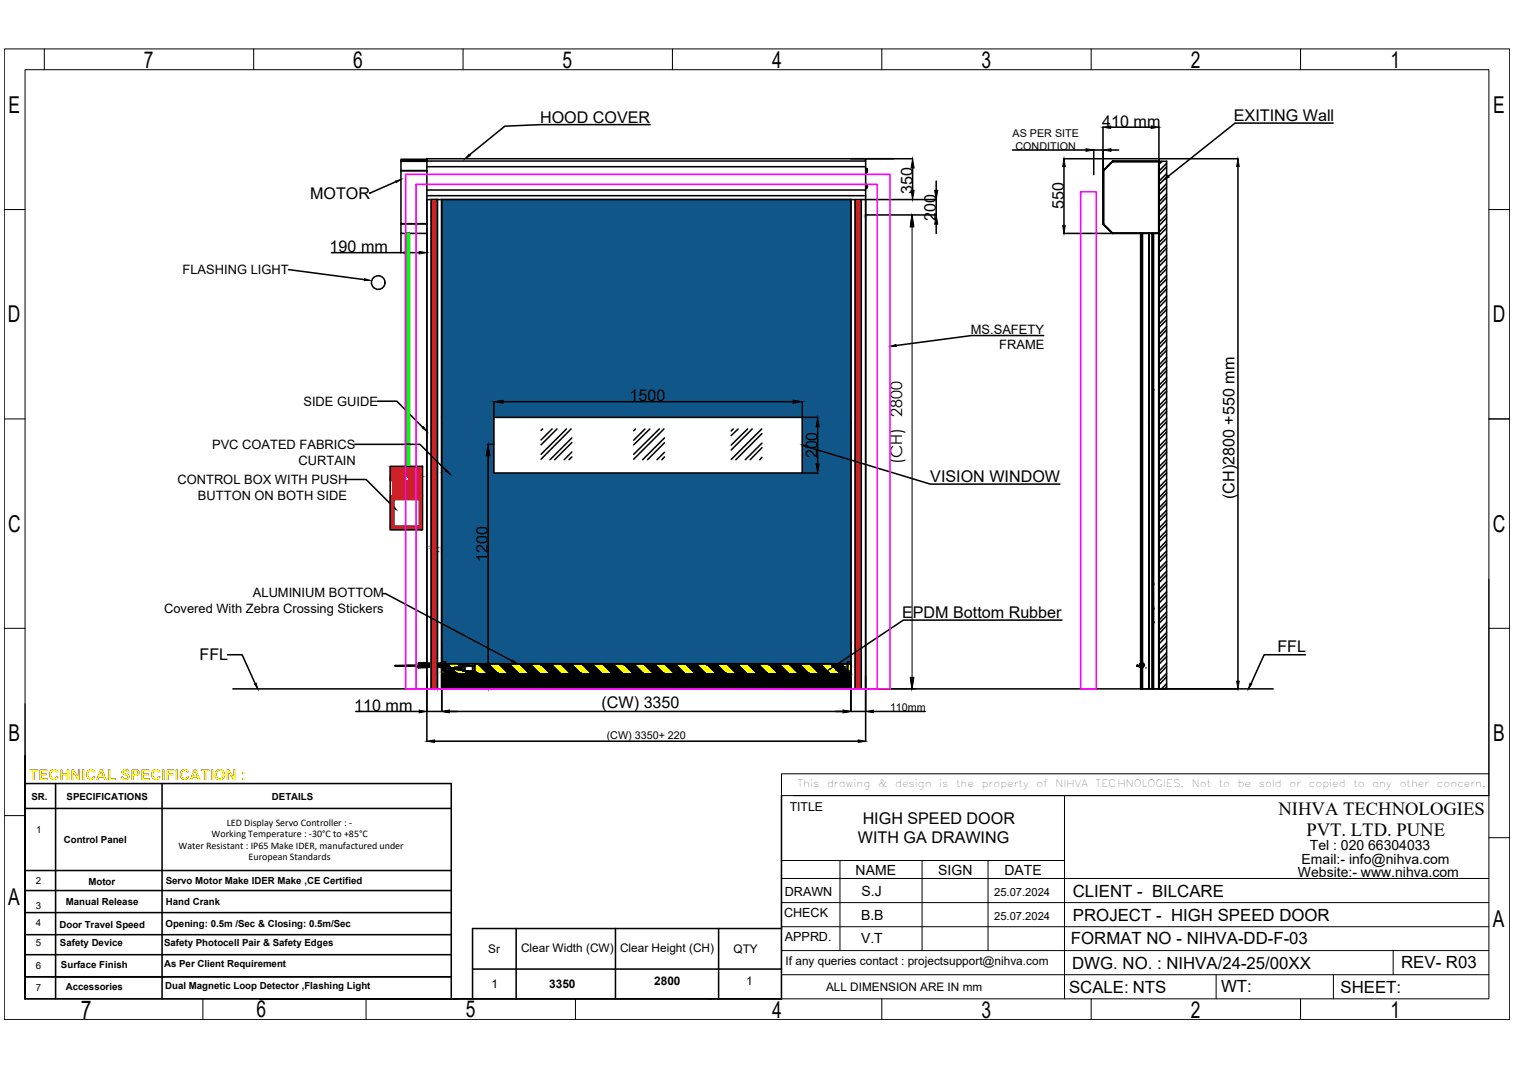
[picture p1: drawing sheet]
<svg xmlns="http://www.w3.org/2000/svg" width="250mm" height="176mm" viewBox="0 0 250 176" stroke-linecap="round" stroke-linejoin="round" font-family="sans-serif">
<defs><g id="words">
<text font-size="4.3" x="13.4" y="168.2">7</text>
<g font-size="3.8">
<text x="23.7" y="11.2">7</text>
<text x="58.3" y="11.2">6</text>
<text x="92.8" y="11.2">5</text>
<text x="127.4" y="11.2">4</text>
<text x="161.9" y="11.2">3</text>
<text x="196.5" y="11.2">2</text>
<text x="229.4" y="11.2">1</text>
<text x="1.4" y="18.7">E</text>
<text x="246.4" y="18.7">E</text>
<text x="1.3" y="53.2">D</text>
<text x="246.3" y="53.2">D</text>
<text x="1.3" y="87.8">C</text>
<text x="246.3" y="87.8">C</text>
<text x="1.4" y="122.3">B</text>
<text x="246.4" y="122.3">B</text>
<text x="1.3" y="149.3">A</text>
<text x="246.3" y="152.9">A</text>
<text x="42.3" y="167.8">6</text>
<text x="76.9" y="167.8">5</text>
<text x="127.4" y="167.9">4</text>
<text x="161.9" y="167.9">3</text>
<text x="196.5" y="167.9">2</text>
<text x="229.4" y="167.9">1</text>
</g>
<g font-size="3.1">
<text x="210.9" y="134.5">NIHVA TECHNOLOGIES</text>
<text x="215.5" y="138">PVT. LTD. PUNE</text>
</g>
<g font-size="2.8">
<text x="177" y="147.9">CLIENT - BILCARE</text>
<text x="176.7" y="155.8">FORMAT NO - NIHVA-DD-F-03</text>
<text x="177" y="151.9">PROJECT - HIGH SPEED DOOR</text>
<text x="176.9" y="159.8">DWG. NO. : NIHVA/24-25/00XX</text>
<text x="231.2" y="159.8">REV- R03</text>
<text x="176.4" y="163.8">SCALE: NTS</text>
<text x="201.5" y="163.7">WT:</text>
<text x="221.2" y="163.8">SHEET:</text>
</g>
<g font-size="2.7">
<text x="89.1" y="20.2">HOOD COVER</text>
<text x="181.8" y="20.9">410 mm</text>
<text x="203.6" y="20">EXITING Wall</text>
<text x="51.2" y="32.8">MOTOR</text>
<text x="150.5" y="32" transform="rotate(-90 150.5 32)">350</text>
<text x="175.5" y="34.5" transform="rotate(-90 175.5 34.5)">550</text>
<text x="54.4" y="41.6">190 mm</text>
<text x="154.4" y="36.4" transform="rotate(-90 154.4 36.4)">200</text>
<text x="103.9" y="66.2">1500</text>
<text x="148.8" y="68.7" transform="rotate(-90 148.8 68.7)">2800</text>
<text x="134.9" y="75.6" transform="rotate(-90 134.9 75.6)">200</text>
<text x="148.8" y="76.6" transform="rotate(-90 148.8 76.6)">(CH)</text>
<text x="153.5" y="79.5">VISION WINDOW</text>
<text x="203.7" y="82.3" transform="rotate(-90 203.7 82.3)">(CH)2800 +550 mm</text>
<text x="80.5" y="92.7" transform="rotate(-90 80.5 92.7)">1200</text>
<text x="148.8" y="101.9">EPDM Bottom Rubber</text>
<text x="210.8" y="107.6">FFL</text>
<text x="32.9" y="109">FFL</text>
<text x="58.4" y="117.3">110 mm</text>
<text x="99.3" y="116.8">(CW) 3350</text>
<text x="142.3" y="135.9">HIGH SPEED DOOR</text>
<text x="141.5" y="139.1">WITH GA DRAWING</text>
</g>
<text font-size="2.5" fill="#f8991e" x="4.9" y="128.6">TECHNICAL SPECIFICATION :</text>
<g font-size="2.3">
<text x="214.7" y="142.6">Email:- info@nihva.com</text>
<text x="216.1" y="140.2">Tel : 020 66304033</text>
<text x="141.2" y="144.4">NAME</text>
<text x="142.1" y="147.8">S.J</text>
<text x="154.8" y="144.4">SIGN</text>
<text x="165.7" y="144.3">DATE</text>
<text x="214.2" y="144.7">Website:- www.nihva.com</text>
<text x="142.1" y="151.7">B.B</text>
<text x="142.1" y="155.6">V.T</text>
</g>
<g font-size="2.1">
<text x="30.1" y="45.2">FLASHING LIGHT</text>
<text x="160.2" y="55.1">MS.SAFETY</text>
<text x="164.9" y="57.6">FRAME</text>
<text x="50.1" y="67">SIDE GUIDE</text>
<text x="35" y="74.1">PVC COATED FABRICS</text>
<text x="49.3" y="76.7">CURTAIN</text>
<text x="29.3" y="79.9">CONTROL BOX WITH PUSH</text>
<text x="32.7" y="82.5">BUTTON ON BOTH SIDE</text>
<text x="27.1" y="101.1">Covered With Zebra Crossing Stickers</text>
<text x="41.7" y="98.5">ALUMINIUM BOTTOM</text>
<text x="129.5" y="147.8">DRAWN</text>
<text x="129.4" y="151.3">CHECK</text>
<text x="129.5" y="155.2">APPRD.</text>
</g>
<g font-size="2">
<text x="130.3" y="133.8">TITLE</text>
<text x="80.5" y="157.3">Sr</text>
<text x="86" y="157">Clear Width (CW)</text>
<text x="102.3" y="157">Clear Height (CH)</text>
<text x="121" y="157.2">QTY</text>
<text x="129.6" y="159.2">If any queries contact : projectsupport@nihva.com</text>
<text x="81.1" y="163.1">1</text>
<text x="90.6" y="163.1">3350</text>
<text x="107.9" y="162.5">2800</text>
<text x="123.1" y="162.5">1</text>
</g>
<text font-size="1.9" x="136.3" y="163.5">ALL DIMENSION ARE IN mm</text>
<g font-size="1.8">
<text x="167.1" y="22.5">AS PER SITE</text>
<text x="167.5" y="24.7">CONDITION</text>
<text x="146.8" y="117.3">110mm</text>
<text x="100.1" y="121.9">(CW) 3350+ 220</text>
<text x="164" y="147.9">25.07.2024</text>
<text x="164" y="151.8">25.07.2024</text>
</g>
<g font-size="1.7">
<text x="131.6" y="129.9">This</text>
<text x="136.4" y="129.9">drawing</text>
<text x="144.9" y="129.9">&amp;</text>
<text x="147.7" y="129.9">design</text>
<text x="155" y="129.9">is</text>
<text x="157.8" y="129.9">the</text>
<text x="162" y="129.9">property</text>
<text x="171" y="129.9">of</text>
<text x="174.1" y="129.9">NIHVA</text>
<text x="180.8" y="129.9">TECHNOLOGIES.</text>
<text x="196.6" y="129.9">Not</text>
<text x="201.1" y="129.9">to</text>
<text x="204.2" y="129.9">be</text>
<text x="207.7" y="129.9">sold</text>
<text x="212.8" y="129.9">or</text>
<text x="215.9" y="129.9">copied</text>
<text x="223.3" y="129.9">to</text>
<text x="226.4" y="129.9">any</text>
<text x="230.9" y="129.9">other</text>
<text x="237.1" y="129.9">concern.</text>
</g>
<g font-size="1.6">
<text x="5.2" y="132.1">SR.</text>
<text x="6" y="137.5">1</text>
<text x="11" y="132.1">SPECIFICATIONS</text>
<text x="37.4" y="136.3">LED Display Servo Controller : -</text>
<text x="44.9" y="132.1">DETAILS</text>
<text x="10.5" y="139.1">Control Panel</text>
<text x="29.4" y="140">Water Resistant : IP65 Make IDER, manufactured under</text>
<text x="34.9" y="138.2">Working Temperature : -30°C to +85°C</text>
<text x="41" y="141.9">European Standards</text>
<text x="5.9" y="149.9">3</text>
<text x="5.9" y="145.9">2</text>
<text x="10.9" y="149.3">Manual Release</text>
<text x="14.6" y="146">Motor</text>
<text x="27.3" y="145.9">Servo Motor Make IDER Make ,CE Certified</text>
<text x="27.4" y="149.3">Hand Crank</text>
<text x="5.9" y="152.9">4</text>
<text x="9.8" y="153.1">Door Travel Speed</text>
<text x="27.3" y="152.9">Opening: 0.5m /Sec &amp; Closing: 0.5m/Sec</text>
<text x="5.9" y="159.8">6</text>
<text x="5.9" y="156.1">5</text>
<text x="9.9" y="156.1">Safety Device</text>
<text x="10.1" y="159.7">Surface Finish</text>
<text x="27.1" y="156.1">Safety Photocell Pair &amp; Safety Edges</text>
<text x="27.1" y="159.5">As Per Client Requirement</text>
<text x="5.9" y="163.4">7</text>
<text x="10.9" y="163.3">Accessories</text>
<text x="27.2" y="163.2">Dual Magnetic Loop Detector ,Flashing Light</text>
</g>
</g></defs>
<!-- layer: 0 -->
<g fill="none" stroke="#000" stroke-width=".25">
<path d="M66.9 38.5h.6v38.4h-.6zM71.1 32.9h1.1v80.8h-1.1zM72.9 32.9h67.5v76.6h-67.5zM107.3 20.6h-18l-6 .2-5.8 4.8M140.4 26.2h7M142.8 35.5h7.7M191.2 26.6h1.3v87.1h-1.3zM191.7 26.6l-.5 .5M192.5 27l-1.3 1.2M192.5 28.6l-1.3 1.3M192.5 30.3l-1.3 1.3M192.5 32l-1.3 1.3"/>
<path d="M192.5 33.7l-1.3 1.3M192.5 35.4l-1.3 1.2M192.5 37l-1.3 1.3M192.5 38.7l-1.3 1.3M192.5 27.5l-1.3 1.3M192.5 29.2l-1.3 1.2M192.5 30.9l-1.3 1.2M192.5 32.5l-1.3 1.3M192.5 34.2l-1.3 1.3M192.5 35.9l-1.3 1.3M192.5 37.6l-1.3 1.2M192.5 39.3l-1.3 1.2"/>
<path d="M219.9 20.3h-16.1l-11 8.8M47.6 44.5l12.5 1.6M172.2 55.4h-11.9l-12.5 1.6M192.5 40.4l-1.3 1.3M192.5 42.1l-1.3 1.2M192.5 43.8l-1.3 1.2M192.5 45.5l-1.3 1.2M192.5 47.1l-1.3 1.3M192.5 48.8l-1.3 1.3M192.5 50.5l-1.3 1.3M192.5 52.2l-1.3 1.3M192.5 53.9l-1.3 1.2"/>
<path d="M192.5 55.6l-1.3 1.2M192.5 57.3l-1.3 1.2M192.5 58.9l-1.3 1.3M192.5 41l-1.3 1.2M192.5 42.7l-1.3 1.2M192.5 44.4l-1.3 1.2M192.5 46l-1.3 1.3M192.5 47.7l-1.3 1.3M192.5 49.4l-1.3 1.3M192.5 51.1l-1.3 1.2M192.5 52.8l-1.3 1.2M192.5 54.4l-1.3 1.3"/>
<path d="M192.5 56.1l-1.3 1.3M192.5 57.8l-1.3 1.2M192.5 59.5l-1.3 1.2M57.1 79.1h3.3l4.3 4.3M58.5 73.3h10.8l4.3 4.3M62.3 66.2h3.2l4.3 4.3M64.4 76.9h5.3v10.5h-5.3zM65.1 79.2h.3v2.6h-.3zM81.5 68.9h50.9v9.1h-50.9zM89.5 70.8l-.2 .2M91.1 70.8l-1.8 1.8M91.9 70.8l-2.6 2.6"/>
<path d="M93.5 70.8l-4.2 4.2M94.2 70.8l-4.9 5M94.3 72.2l-3.6 3.6M94.3 74.6l-1.2 1.2M94.3 73l-2.8 2.8M94.3 75.4l-.4 .4M104.8 70.8l-.3 .3M106.4 70.8l-1.9 1.8M107.2 70.8l-2.7 2.6M108.8 70.8l-4.3 4.2M109.5 70.8l-5 5M109.6 72.2l-3.6 3.6"/>
<path d="M109.6 74.6l-1.2 1.2M109.6 73.1l-2.8 2.7M109.6 75.4l-.4 .4M121 70.8l-.4 .3M121.8 70.8l-1.2 1.1M123.3 70.8l-2.7 2.6M124.1 70.8l-3.5 3.4M125.7 70.8l-5.1 5M125.7 73.1l-2.7 2.7M125.7 75.5l-.4 .3M125.7 71.5l-4.3 4.3M125.7 73.9l-1.9 1.9"/>
<path d="M133.3 73.7l20.2 6.2h21.4M192.5 60.6l-1.3 1.3M192.5 62.3l-1.3 1.2M192.5 64l-1.3 1.2M192.5 65.6l-1.3 1.3M192.5 67.3l-1.3 1.3M192.5 69l-1.3 1.3M192.5 70.7l-1.3 1.3M192.5 72.4l-1.3 1.2M192.5 74.1l-1.3 1.2M192.5 75.8l-1.3 1.2M192.5 77.5l-1.3 1.2"/>
<path d="M192.5 79.1l-1.3 1.3M192.5 61.2l-1.3 1.2M192.5 62.9l-1.3 1.2M192.5 64.5l-1.3 1.3M192.5 66.2l-1.3 1.3M192.5 67.9l-1.3 1.3M192.5 69.6l-1.3 1.3M192.5 71.3l-1.3 1.2M192.5 73l-1.3 1.2M192.5 74.6l-1.3 1.3M192.5 76.3l-1.3 1.3M192.5 78l-1.3 1.2"/>
<path d="M192.5 79.7l-1.3 1.2M63.2 97.9h.4l20.9 11.1M65 82.4h4.2v4.4h-4.2zM192.5 80.8l-1.3 1.3M192.5 82.5l-1.3 1.3M192.5 84.2l-1.3 1.2M192.5 85.8l-1.3 1.3M192.5 87.5l-1.3 1.3M192.5 89.2l-1.3 1.3M192.5 90.9l-1.3 1.2M192.5 92.6l-1.3 1.2M192.5 94.3l-1.3 1.2"/>
<path d="M192.5 96l-1.3 1.2M192.5 97.6l-1.3 1.3M192.5 99.3l-1.3 1.3M192.5 81.4l-1.3 1.2M192.5 83l-1.3 1.3M192.5 84.7l-1.3 1.3M192.5 86.4l-1.3 1.3M192.5 88.1l-1.3 1.3M192.5 89.8l-1.3 1.2M192.5 91.5l-1.3 1.2M192.5 93.2l-1.3 1.2M192.5 94.9l-1.3 1.2"/>
<path d="M192.5 96.5l-1.3 1.3M192.5 98.2l-1.3 1.3M192.5 99.9l-1.3 1.2M37.5 108h2.4l2.2 4.8M38.4 113.7h171.6M72.9 105.9v3.3h.6v.3M72.9 110.4l.5 .5M73.4 109.2l.1 .1M73.4 110.9l.3 .3M73.5 109.5h.1M73.7 109.5l.7 .7M74.6 110.3l.8 .9"/>
<path d="M75.5 109.5l.6 .6M76.7 110.7l.4 .5M77.2 109.5l.3 .3M78.3 110.6l.6 .6M78.3 109.5h62.1v1.7h-62.1zM78.9 109.5h.1M78.9 109.5l1.6 1.7M80.5 109.5l1.8 1.7-.2-.2M80.6 109.5h.1M82.3 109.5h.1M82.3 109.5l1.7 1.7M84 109.5l1.7 1.7-.2-.2"/>
<path d="M84 109.5h.1M85.7 109.5h.1M85.7 109.5l1.7 1.7M87.4 109.5h.1M87.4 109.5l1.7 1.7M89.1 109.5l1.7 1.7-.1-.2M89.1 109.5h.1M90.8 109.5h.1M90.8 109.5l1.7 1.7M92.5 109.5l1.7 1.7-.1-.2M92.6 109.5h.1M94.3 109.5h.1"/>
<path d="M94.3 109.5l1.7 1.7M96 109.5h.1M96 109.5l1.6 1.7M97.6 109.5l1.8 1.7-.2-.2M97.7 109.5h.1M99.4 109.5h.1M99.4 109.5l1.7 1.7-.2-.2M101.1 109.5l1.7 1.7-.2-.2M101.1 109.5h.1M102.8 109.5h.1M102.8 109.5l1.7 1.7M104.5 109.5h.1"/>
<path d="M104.5 109.5l1.7 1.7M106.2 109.5l1.7 1.7-.1-.2M106.2 109.5h.1M107.9 109.5h.1M107.9 109.5l1.7 1.7M109.6 109.5h.1M109.6 109.5l1.7 1.7-.1-.2M111.4 109.5h.1M111.4 109.5l1.7 1.7M113.1 109.5h.1M113.1 109.5l1.7 1.7M114.8 109.5l1.7 1.7-.2-.2"/>
<path d="M114.8 109.5h.1M116.5 109.5h.1M116.5 109.5l1.7 1.7M118.2 109.5h.1M118.2 109.5l1.7 1.7-.2-.2M119.9 109.5h.1M119.9 109.5l1.7 1.7M121.6 109.5h.1M121.6 109.5l1.7 1.7M123.3 109.5l1.7 1.7-.1-.2M123.3 109.5h.1M125 109.5h.1"/>
<path d="M125 109.5l1.7 1.7M126.7 109.5h.1M126.7 109.5l1.7 1.7-.1-.2M128.5 109.5h.1M128.5 109.5l1.7 1.7M130.2 109.5h.1M130.2 109.5l1.7 1.7M131.9 109.5l1.6 1.7-.1-.2M131.9 109.5h.1M133.6 109.5h.1M133.6 109.5l1.7 1.7M135.3 109.5h.1"/>
<path d="M135.3 109.5l1.7 1.7-.2-.2M137 109.5h.1M137 109.5l1.7 1.7M138.7 109.5h.1M138.7 109.5l1.1 1.1M139.9 110.6l.5 .6M140.1 109.2l.3 .2M140.4 109.2h-.5v.3h-66.4M175.2 102.3h-26.2l-16.1 10.8M192.5 101l-1.3 1.3M192.5 102.7l-1.3 1.3M192.5 104.4l-1.3 1.2"/>
<path d="M192.5 106.1l-1.3 1.2M192.5 107.7l-1.3 1.3M192.5 109.4l-1.3 1.3M192.5 111.1l-1.3 1.2M192.5 112.8l-.9 .9M192.5 101.6l-1.3 1.2M192.5 103.2l-1.3 1.3M192.5 104.9l-1.3 1.3M192.5 106.6l-1.3 1.3M192.5 108.3l-1.3 1.2M192.5 110l-1.3 1.2M192.5 111.7l-1.3 1.2"/>
<path d="M192.5 113.4l-.3 .3M215.4 108h-6.8l-2.2 4.8M4.1 124.7v40.1h124.8v-33.5M4.1 129.3h70.4v35.5M4.1 133.4h70.4M9.2 129.3v35.5M26.7 129.3v35.5M4.1 143.6h70.4M4.1 157.5h70.4M4.1 154.2h70.4M4.1 146.9h70.4M4.1 150.6h70.4"/>
<path d="M78 159.9h50.9M85.2 153.2v11.6M101.5 153.2v11.6M118.6 153.2v11.6M128.9 153.2h-50.9v11.6M4.1 161.1h70.4M85.2 164.8h.1M117.2 164.8h.1"/>
<circle cx="62.4" cy="46.6" r="1.12"/>
<circle cx="67.1" cy="79" r=".4"/>
</g>
<g fill="none" stroke="#000" stroke-width=".16">
<path d="M.7 8.1h248.4v160.1h-248.4zM4.1 11.5h241.5v153.3h-241.5zM7.3 8.1v3.4M41.9 8.1v3.4M76.4 8.1v3.4M110.9 8.1v3.4M145.5 8.1v3.4M180 8.1v3.4M214.6 8.1v3.4M.7 34.6h3.4M245.6 34.6h3.5M.7 69.1h3.4"/>
<path d="M245.6 69.1h3.5M245.6 95.5v32.2M.7 103.7h3.4M4.1 116.1v48.7M245.6 103.7h3.5M.7 134.6h3.4M128.9 127.7h116.7v3.6h-116.7zM130.9 131.3h44.7M245.6 131.3h-70v33.5M245.6 138.2h3.5M128.9 156.8h116.7M128.9 152.9h116.7"/>
<path d="M128.9 148.9h116.7M128.9 144.9h116.7M128.9 143.4v21.4M128.9 142h46.7M138.6 142v14.8M152.1 142v14.8M163 142v14.8M229.9 156.8v4M33.5 164.8v3.4M60.4 164.8v3.4M94.9 164.8v3.4M128.9 160.8h116.7"/>
<path d="M145.5 164.8v3.4M180 164.8v3.4M200.6 160.8v4M214.6 164.8v3.4M220 160.8v4"/>
</g>
<g fill="#000" stroke="#000" stroke-width=".16">
<path d="M77.4 25.5l.2 .2-.9 .5zM192.7 28.9l.2 .3-.8 .5zM60.1 46l.9 .3h-.9zM146.9 57.1l.9-.3 .1 .4zM69.9 70.4l.5 .8-.7-.6zM73.7 77.5l.6 .8-.8-.6zM132.4 73.4l.9 .2-.1 .3zM64.8 83.3l.5 .8-.8-.6zM42 112.8l.3-.1 .2 1zM73 110.1h.1zM73.3 110.7h.1v.2zM73.7 110.2h.5z"/>
<path d="M84.6 108.9l.7 .6-.9-.3zM132.1 113.6l.7-.7 .2 .3zM206.2 112.7l.3 .1-.5 .9z"/>
<path d="M73.2 110.1h.1zM73.2 110.1h.1z"/>
<path d="M73.2 110.1h.1zM73.2 110.1h.1z"/>
<path d="M72.9 110.1l.5 .3v-.3zM72.9 110.1l.5 .3h-.5z"/>
<path d="M72.9 110.4l.5 .3v-.3zM72.9 110.4l.5 .3z"/>
<path d="M73.4 110.4h.8zM73.4 110.4h.8z"/>
<path d="M73.4 110.4h.8zM73.4 110.4h.8z"/>
<path d="M73.4 110.2l.1 .1zM73.4 110.2l.1 .1z"/>
<path d="M73.6 110h.6zM73.6 110h.6z"/>
<path d="M73.6 110.1h.7zM73.6 110.1h.7z"/>
<path d="M73.4 110.3h.2zM73.4 110.3h.2z"/>
<path d="M73.4 110.3h.2zM73.4 110.3h.2z"/>
<path d="M73.6 110.1h.6zM73.6 110.1h.6z"/>
<path d="M73.4 110.3h.2zM73.4 110.3h.2z"/>
<path d="M73.5 109.5h.3zM73.5 109.5h.3z"/>
<path d="M73.4 110.3h.4zM73.4 110.3h.4z"/>
<path d="M73.5 109.5h.3zM73.5 109.5h.3z"/>
<path d="M73.5 109.5l.4 .1zM73.5 109.5l.4 .1z"/>
<path d="M73.5 109.6l.4 .1zM73.5 109.6l.4 .1z"/>
<path d="M73.5 109.7h.4zM73.5 109.7h.4z"/>
<path d="M73.5 109.7l.5 .1zM73.5 109.7l.5 .1z"/>
<path d="M73.4 110.3h.5zM73.4 110.3h.5z"/>
<path d="M73.6 109.8h.5zM73.6 109.8h.5h-.5z"/>
<path d="M73.6 109.8l.5 .1zM73.6 109.8l.5 .1z"/>
<path d="M73.6 109.9h.6zM73.6 109.9h.6z"/>
<path d="M73.6 109.9l.6 .1zM73.6 109.9l.6 .1z"/>
<path d="M73.6 110h.6zM73.6 110h.6z"/>
<path d="M73.6 110l.7 .1zM73.6 110l.7 .1z"/>
<path d="M73.6 110.1l.6 .1zM73.6 110.1l.6 .1z"/>
<path d="M73.6 110.2h.6zM73.6 110.2h.6zM73.7 110.2h.5z"/>
<path d="M73.8 110.2h.4zM73.8 110.2h.4z"/>
<path d="M73.4 110.3l.8 .1zM73.4 110.3l.8 .1z"/>
<path d="M73.4 110.4h.8zM73.4 110.4h.8z"/>
<path d="M73.6 110.1h.8zM73.6 110.1h.8h-.8z"/>
<path d="M74.4 110.4h.1zM74.4 110.4h.1z"/>
<path d="M74.4 110.4h.1zM74.4 110.4h.1z"/>
<path d="M74.4 110.3l.1 .1zM74.4 110.3l.1 .1z"/>
<path d="M74.4 110.4h.1zM74.4 110.4h.1z"/>
<path d="M74.6 110.4h.1zM74.6 110.4h.1z"/>
<path d="M74.6 110.4h.1zM74.6 110.4h.1z"/>
<path d="M73.4 110.4l1.8 .5-.5-.5zM73.4 110.4l1.8 .5h-1.8z"/>
<path d="M73.4 110.9l1.9 .1zM73.4 110.9l1.9 .1z"/>
<path d="M73.6 111l1.8 .2-.1-.2zM73.6 111l1.8 .2h-1.7z"/>
<path d="M75.8 109.8h.6zM75.8 109.8h.6z"/>
<path d="M75.8 109.9h.6zM75.8 109.9h.6z"/>
<path d="M76 110.1h.1zM76 110.1h.1z"/>
<path d="M76 110l.2 .1zM76 110l.2 .1z"/>
<path d="M75.8 109.8l.6 .1zM75.8 109.8l.6 .1z"/>
<path d="M75.8 109.9h.6zM75.8 109.9h.6z"/>
<path d="M75.8 109.9l.6 .1v-.1zM75.8 109.9l.6 .1z"/>
<path d="M75.8 109.8h.6zM75.8 109.8h.6z"/>
<path d="M75.5 109.5l1.9 .2-.2-.2zM75.5 109.5l1.9 .2h-1.8z"/>
<path d="M75.6 109.7l1.9 .1-.1-.1zM75.6 109.7l1.9 .1h-1.7z"/>
<path d="M76.7 110.7l1.6 .2v-.2zM76.7 110.7l1.6 .2h-1.5z"/>
<path d="M76.8 110.9h1.5zM76.8 110.9h1.5z"/>
<path d="M76.9 110.9l1.4 .1v-.1zM76.9 110.9l1.4 .1z"/>
<path d="M78.3 111h.4zM78.3 111h.4z"/>
<path d="M76.9 111h1.4zM76.9 111h1.4z"/>
<path d="M77 111l1.3 .2v-.2zM77 111l1.3 .2h-1.2z"/>
<path d="M77.1 111.2h1.2zM77.1 111.2h1.2z"/>
<path d="M78.3 110.7l.2 .2zM78.3 110.7l.2 .2h-.2z"/>
<path d="M78.3 110.9h.3zM78.3 110.9h.3z"/>
<path d="M78.3 110.9l.4 .1zM78.3 110.9l.4 .1z"/>
<path d="M78.3 111l.5 .2-.1-.2zM78.3 111l.5 .2h-.5z"/>
<path d="M78.3 111.2h.6zM78.3 111.2h.6z"/>
<path d="M78.9 109.5l1.9 .2-.2-.2zM78.9 109.5l1.9 .2h-1.7z"/>
<path d="M79.1 109.7l3 1.3-1.3-1.3zM79.1 109.7l3 1.3h-1.7z"/>
<path d="M80.4 111l1.9 .2-.2-.2zM80.4 111l1.9 .2h-1.8z"/>
<path d="M82.3 109.5l1.9 .2-.2-.2zM82.3 109.5l1.9 .2h-1.7z"/>
<path d="M82.5 109.7l3 1.3-1.3-1.3zM82.5 109.7l3 1.3h-1.7z"/>
<path d="M83.8 111l1.9 .2-.2-.2zM83.8 111l1.9 .2h-1.7z"/>
<path d="M85.7 109.5l1.9 .2-.2-.2zM85.7 109.5l1.9 .2h-1.7z"/>
<path d="M85.9 109.7l3 1.3-1.3-1.3zM85.9 109.7l3 1.3h-1.7z"/>
<path d="M87.2 111l1.9 .2-.2-.2zM87.2 111l1.9 .2h-1.7z"/>
<path d="M89.1 109.5l1.9 .2-.2-.2zM89.1 109.5l1.9 .2h-1.7z"/>
<path d="M89.3 109.7l3.1 1.3-1.4-1.3zM89.3 109.7l3.1 1.3h-1.7z"/>
<path d="M90.7 111l1.8 .2-.1-.2zM90.7 111l1.8 .2h-1.7z"/>
<path d="M92.6 109.5l1.9 .2-.2-.2zM92.6 109.5l1.9 .2h-1.8z"/>
<path d="M92.7 109.7l3.1 1.3-1.3-1.3zM92.7 109.7l3.1 1.3h-1.7z"/>
<path d="M94.1 111l1.9 .2-.2-.2zM94.1 111l1.9 .2h-1.8z"/>
<path d="M96 109.5l1.9 .2-.2-.2zM96 109.5l1.9 .2h-1.7z"/>
<path d="M96.2 109.7l3 1.3-1.3-1.3zM96.2 109.7l3 1.3h-1.7z"/>
<path d="M97.5 111l1.9 .2-.2-.2zM97.5 111l1.9 .2h-1.8z"/>
<path d="M99.4 109.5l1.9 .2-.2-.2zM99.4 109.5l1.9 .2h-1.7z"/>
<path d="M99.6 109.7l3 1.3-1.3-1.3zM99.6 109.7l3 1.3h-1.7z"/>
<path d="M100.9 111l1.9 .2-.2-.2zM100.9 111l1.9 .2h-1.7z"/>
<path d="M102.8 109.5l1.9 .2-.2-.2zM102.8 109.5l1.9 .2h-1.7z"/>
<path d="M103 109.7l3 1.3-1.3-1.3zM103 109.7l3 1.3h-1.7z"/>
<path d="M104.3 111l1.9 .2-.2-.2zM104.3 111l1.9 .2h-1.7z"/>
<path d="M106.2 109.5l1.9 .2-.2-.2zM106.2 109.5l1.9 .2h-1.7z"/>
<path d="M106.4 109.7l3.1 1.3-1.4-1.3zM106.4 109.7l3.1 1.3h-1.7z"/>
<path d="M107.8 111l1.8 .2-.1-.2zM107.8 111l1.8 .2h-1.7z"/>
<path d="M109.6 109.5l2 .2-.2-.2zM109.6 109.5l2 .2h-1.8z"/>
<path d="M109.8 109.7l3.1 1.3-1.3-1.3zM109.8 109.7l3.1 1.3h-1.7z"/>
<path d="M111.2 111l1.9 .2-.2-.2zM111.2 111l1.9 .2h-1.8z"/>
<path d="M113.1 109.5l1.9 .2-.2-.2zM113.1 109.5l1.9 .2h-1.7z"/>
<path d="M113.3 109.7l3 1.3-1.3-1.3zM113.3 109.7l3 1.3h-1.7z"/>
<path d="M114.6 111l1.9 .2-.2-.2zM114.6 111l1.9 .2h-1.7z"/>
<path d="M116.5 109.5l1.9 .2-.2-.2zM116.5 109.5l1.9 .2h-1.7z"/>
<path d="M116.7 109.7l3 1.3-1.3-1.3zM116.7 109.7l3 1.3h-1.7z"/>
<path d="M118 111l1.9 .2-.2-.2zM118 111l1.9 .2h-1.7z"/>
<path d="M119.9 109.5l1.9 .2-.2-.2zM119.9 109.5l1.9 .2h-1.7z"/>
<path d="M120.1 109.7l3 1.3-1.3-1.3zM120.1 109.7l3 1.3h-1.7z"/>
<path d="M121.4 111l1.9 .2-.2-.2zM121.4 111l1.9 .2h-1.7z"/>
<path d="M123.3 109.5l2 .2-.3-.2zM123.3 109.5l2 .2h-1.8z"/>
<path d="M123.5 109.7l3.1 1.3-1.3-1.3zM123.5 109.7l3.1 1.3h-1.7z"/>
<path d="M124.9 111l1.8 .2-.1-.2zM124.9 111l1.8 .2h-1.7z"/>
<path d="M126.7 109.5l2 .2-.2-.2zM126.7 109.5l2 .2h-1.8z"/>
<path d="M126.9 109.7l3.1 1.3-1.3-1.3zM126.9 109.7l3.1 1.3h-1.7z"/>
<path d="M128.3 111l1.9 .2-.2-.2zM128.3 111l1.9 .2h-1.8z"/>
<path d="M130.2 109.5l1.9 .2-.2-.2zM130.2 109.5l1.9 .2h-1.7z"/>
<path d="M130.4 109.7l3 1.3-1.3-1.3zM130.4 109.7l3 1.3h-1.7z"/>
<path d="M131.7 111l1.8 .2-.1-.2zM131.7 111l1.8 .2h-1.6z"/>
<path d="M134.8 110.7h1.7zM134.8 110.7h1.7z"/>
<path d="M135.1 111h.9zM135.1 111h.9z"/>
<path d="M133.6 109.5l1.9 .2-.2-.2zM133.6 109.5l1.9 .2h-1.7z"/>
<path d="M133.8 109.7l2.7 1-1-1zM133.8 109.7l2.7 1h-1.7z"/>
<path d="M135.2 111.2h.5zM135.2 111.2h.6z"/>
<path d="M135.2 111.2h.5zM135.2 111.2h.5z"/>
<path d="M135.2 111.1l.6 .1zM135.2 111.1l.6 .1z"/>
<path d="M135.1 111l.7 .1 .2-.1zM135.1 111l.7 .1z"/>
<path d="M135 110.9l1 .1 .1-.1zM135 110.9l1 .1z"/>
<path d="M134.8 110.7l1.3 .2 .4-.2zM134.8 110.7l1.3 .2h-1.1z"/>
<path d="M136.5 110.7l.2 .2zM136.1 110.9l.4-.2 .2 .2z"/>
<path d="M136.1 110.9l.7 .1zM136 111l.1-.1 .7 .1z"/>
<path d="M136 111h.8zM136 111h.8z"/>
<path d="M136 111l.9 .1zM135.8 111.1l.2-.1 .9 .1z"/>
<path d="M135.8 111.1l1.1 .1zM135.8 111.1l1.1 .1z"/>
<path d="M135.8 111.2h1.2zM135.7 111.2h1.3z"/>
<path d="M135.7 111.2h1.3zM135.7 111.2h1.3z"/>
<path d="M137.2 109.7h.8zM137.2 109.7h.8z"/>
<path d="M137.2 109.7l.3 .3 .5-.3zM137.2 109.7l.3 .3z"/>
<path d="M137 109.5l1 .2 .2-.2zM137 109.5l1 .2h-.8z"/>
<path d="M138.6 111.1h1.2zM138.6 111.1h1.2z"/>
<path d="M138.2 109.5l.7 .2-.2-.2zM138 109.7l.2-.2 .7 .2z"/>
<path d="M138 109.7h.9zM138 109.7h.9z"/>
<path d="M138 109.7l1.2 .3-.3-.3zM137.5 110l.5-.3 1.2 .3z"/>
<path d="M137.5 110h1.7zM137.5 110h1.7z"/>
<path d="M137.5 110l2.3 .6-.6-.6zM137.5 110l2.3 .6h-1.7z"/>
<path d="M138.1 110.6l1.7 .4v-.4zM138.1 110.6l1.7 .4h-1.3z"/>
<path d="M138.5 111l1.3 .1zM138.5 111l1.3 .1z"/>
<path d="M139.8 111.1h.5zM139.8 111.1h.5z"/>
<path d="M138.5 111.1h1.3zM138.5 111.1h1.3z"/>
<path d="M138.6 111.1h1.2zM138.6 111.1h1.2z"/>
<path d="M139.8 111.1h.5zM139.8 111.1h.5z"/>
<path d="M138.6 111.1h1.2zM138.6 111.1h1.2z"/>
<path d="M139.8 111.1h.5zM139.8 111.1h.5z"/>
<path d="M138.6 111.1l1.2 .1zM138.6 111.1l1.2 .1zM138.7 111.2h1.1zM138.7 111.2h1.1z"/>
<path d="M138.7 111.2h1.1zM138.7 111.2h1.1z"/>
<path d="M139.9 110.6l.3 .4zM139.9 110.6l.3 .4h-.3z"/>
<path d="M139.9 111l.4 .1zM139.9 111l.4 .1z"/>
<path d="M139.8 111.1h.5zM139.8 111.1h.5z"/>
<path d="M140.3 111.2h.1zM140.3 111.2h.1z"/>
<path d="M139.8 111.1l.5 .1zM139.8 111.1l.5 .1z"/>
<path d="M73 111.2l67.1 2.5 .2-2.5zM73 111.2l67.1 2.5h-67.3z"/>
<path d="M140.3 111.1h.1zM140.3 111.1h.1z"/>
<path d="M140.3 111.1l.1 .1zM140.3 111.1l.1 .1z"/>
<path d="M140.3 111.2h.1zM140.3 111.2h.1z"/>
</g>
<!-- layer: PDF_Geometry -->
<path d="M150.4 35.6l.3 1.9h-.5zM150.2 111.7h.5l-.3 1.9z" fill="#000" stroke="#000" stroke-width=".16"/>
<path d="M143.4 32.9h7.7M150.5 35.5l.3 1.8h-.6zM150.5 36v77.7M142.6 113.7h8.5M150.2 111.8h.6l-.3 1.9z" fill="none" stroke="#000" stroke-width=".17"/>
<path d="M142.5 35.6h.6M142.6 35.4l.4 .4M142.8 35.3v.6M143 35.4l-.4 .4" fill="none" stroke="#c0c0c0" stroke-width=".17"/>
<path d="M182 28.2l1.6-1.6h7.6v11.9h-7.6l-1.6-1.6zM189 110.2h.1z" fill="none" stroke="#808080" stroke-width=".25"/>
<g fill="none" stroke="#000" stroke-width=".25">
<path d="M66.2 26.6h4.2h-4.2v-.3h4.2v.3v-.4h72.4v.4h-72.4M66.2 36.9h4.2M66.2 28.2h4.2M66.2 28.1v-1.5h4.2v1.5M66.2 36.9v1.6h4.2v70.8M66.2 28.2h4.2v8.7h-4.2zM70.4 31.4h72.4v.9h-72.4M70.4 27.5h72.4v3.9M71.1 32.9v76.5M72.2 32.9v76.5M72.8 32.9v80.8M72.9 32.9v76.4"/>
<path d="M140.4 32.9v80.8M140.4 32.9v80.8h.7v-80.8M142.8 27.8h.1v.7h-.1M142.8 30.4h.1v.7h-.1M142.8 32.3v81.4h-.7v-80.8M142.8 26.6v.9M142.9 30.4v.7M142.9 27.8v.7M142.9 30.8v.2h.2v-.3h-.2v.2l.2 .1M142.9 28.2v.1h.2v-.1v.1M142.9 28h.2v.2h-.2zM142.9 28.3h.1"/>
<path d="M142.9 27.9h.1M143.1 30.7v.2zM143.1 28v.2zM143.1 27.9v.1zM143.1 30.6v.1v-.1h-.2v.1M143.1 27.9h-.2v.1M182 28.1l1.5-1.5zM182 28.1v.1M182 28.2l1.6-1.6v.1h7.6v11.7h-7.6v.1l-1.6-1.6h.1v-8.7zM182 28.2v8.7M182 36.9l1.6 1.6-1.6-1.6M182.1 28.2h-.1v8.7h.1"/>
<path d="M183.5 26.6h7.7v.1M183.5 26.6l.1 .1M183.6 38.4v.1h7.6v-.1M183.6 26.6h7.6M188.5 38.5v75.2M189.6 38.9v.2M189.6 39.1v74.6M189.6 38.5v.6M190.1 38.5v75.2M190.3 38.5v25.7M191.2 26.6v-.3v.3M191.2 26.3v-.1v87.5h-1.1v-75.2v75.2h-.5v-3"/>
<path d="M191.2 26.6h.1M191.2 38.5v75.2M189.6 70v40.7v-40.7M189.6 69.9v-30.8v30.8M189.6 69.9v.1M190.3 64.2v.2M190.3 96.3v.1M65.2 109.8h3.7a.18 .18 0 0 1 .2 .1 .18 .18 0 0 1-.1 .2l-.1-.1-.2-.1h-3.5M65.2 109.8v.1zM68.6 109.8v.1M68.9 110.1h.1h.1M68.9 110l.1 .1 .1-.1"/>
<path d="M69 109.8v-.4l.2-.1 .1 .8M69 109.5l.2 .7 .1-.2M69.1 110l-.1 .2-.1-.1M69.2 109.5l.1-.2 .2 .8M69.2 109.5l.2 .7 .1-.2M69.4 109.5v-.2l.1 .1 .1 .7M69.4 109.5l.1 .6h.1l.1-.1M69.6 109.5l.1-.2 .1 .8M69.6 109.5l.1 .6h.1v-.1M69.8 109.5v-.2l.1 .1 .1 .7M69.8 109.5l.1 .6 .1-.1M69.9 109.5l.1-.2 .1 .1 .1 .7"/>
<path d="M70 109.5v.6h.2v-.1M70.1 109.5l.1-.2 .1 .8M70.1 109.5l.1 .6h.1l.1-.1M70.3 109.5v-.2l.2 .1v.7M70.3 109.5l.1 .6h.1M70.4 109.4v-76.5h72.4v80.8M70.5 109.5l.1 .6M70.6 109.3l.1 .8M70.7 109.5l.1 .6M70.8 109.4l.1 .7M70.9 109.5v.6M71 109.4l.1 .6"/>
<path d="M71.1 109.5v.6M71.1 110.1v3.6h-.7v-3.6v3.6M71.2 109.5v.5M71.2 109.5l.1 .5M71.4 109.5v.5M71.4 109.5l.1 .5M71.5 109.5l.1 .5M71.6 109.5l.1 .5M71.7 109.4l.1 .6M71.8 109.5v.5M71.9 109.4v.6M72 109.5v.5"/>
<path d="M72.1 109.5v.5M72.1 109.5l.1 .5M72.2 109.8v3.9h-1.1M72.2 109.5l.1 .5M72.3 109.5l.1 .6M72.4 109.4l.1 .7M72.5 109.5v.6M72.6 109.4l.1 .7M72.7 109.5l.1 .6M72.8 109.3v.8M72.8 110.1h.1M72.8 109.4h.2l.1 .7"/>
<path d="M72.8 109.5l.1 .6h.2v-.1M72.9 110v3.7h-.7M72.9 109.2h.4l.1 .1M72.9 111.9h.1M73 109.5l.1-.2 .1 .8M73 109.5l.1 .6 .2-.1M73 111.4v-.2h67.3v.2M73 113.2v-2h67.3v2M73 111.2h.4M73.1 109.5l.1-.2 .1 .1 .1 .7M73.2 109.5l.1 .6 .1-.1M73.3 109.5l.1-.2 .1 .1 .1 .7h-.2v.1l.6 .1v-.1l-.4-.1"/>
<path d="M73.4 109.5v.6h.2v.1l-.2-.1v.9v-.9v1M73.4 111.1h-.4v.1M73.4 111v.2h66.4h-66.4M74 110.3h1.6M74 110.2h1.6M74.2 110.1h.2v.3h-.2zM74.4 110.3l.1-.2-.1 .3M74.7 110.2l-.2 .2 .1-.3 .1 .1M74.8 110.2l-.1 .3 .1-.4 .1 .1M75 110.2l-.1 .3 .1-.4v.1M75.2 110.1l-.1 .4zM75.3 110.1v.4z"/>
<path d="M75.6 110.2l-.2 .3 .2-.4v.1M75.6 110.1v.4M75.6 110.1h.3M75.6 110.4h.3v.1h-.3zM75.6 110.4v-.3h.3v.3M75.9 110.1h.2M75.9 110.5h.2M76.1 110.4l.1 .1M76.2 110.4v.2h.2M76.2 110.1v.1M76.2 110v.6M76.4 110l-.3 .1v.1h.1v.2h-.1v-.2"/>
<path d="M76.4 109.8h1.9v.9h-1.9zM76.4 109.9h.1M76.4 110.6v.1zM76.4 110.6v.1M76.7 109.8h1.3v.9h-1.3zM78.2 110.6l.1 .1zM78.2 109.9h.1zM78.3 109.9h-.1M78.3 110.6v.1M139.8 111.1h.5v.1M139.8 109.8l.1 1.2zM139.8 111v.2"/>
<path d="M139.8 111.2h.5M139.9 109.8v1.3M140.3 111.9h.1M140.4 109.2h-.5l-.1 .6M141.1 113.7h1M187.6 109.8l.1 .1zM187.6 109.9l.7 .2a.4 .4 0 0 0 .5-.3 .4 .4 0 0 0-.4-.4 .4 .4 0 0 0-.4 .5M187.7 109.8h-.1h.3l.4 .2v.1v-.1M188.1 109.9l-.1 .2M188.2 113.7v-75.2v75.2M189.6 110.8v2.9h-1.4M190.3 102.7v11v-11"/>
<path d="M190.3 100.3v-61.8v61.8v-3.9l-.1 4 .1 .1v2.1v-2.1v2.1l-.1 .1h.1M190.3 102.6h.1l-.1 .1v11M190.3 100.3l.1 .1-.1 .1"/>
<circle cx="188.4" cy="109.7" r=".28"/>
</g>
<!-- layer: 0 -->
<g fill="#ff0" stroke="#ff0" stroke-width=".16">
<path d="M139.1 109.8l.7 .8z"/>
<path d="M139.1 109.8h.7v.8z"/>
<path d="M73.4 110.9l.1 .1z"/>
<path d="M138.2 109.5h2.2zM138.2 109.5h2.2z"/>
<path d="M139.8 109.5h.6zM139.8 109.5h.6z"/>
<path d="M138.7 109.5h1.1zM138.7 109.5h1.1z"/>
<path d="M78.3 109.5h.6zM78.3 109.5h.6z"/>
<path d="M77.2 109.5h1.1zM77.2 109.5h1.1z"/>
<path d="M139.8 109.5h.6zM139.8 109.5h.6z"/>
<path d="M138.8 109.5h1zM138.8 109.5h1z"/>
<path d="M139.8 109.5h.6zM139.8 109.5h.6z"/>
<path d="M138.8 109.5h1zM138.8 109.5h1z"/>
<path d="M139.8 109.5l.6 .1zM139.8 109.5l.6 .1z"/>
<path d="M138.8 109.5l1 .1zM138.8 109.5l1 .1z"/>
<path d="M139.8 109.6h.6zM139.8 109.6h.6z"/>
<path d="M138.8 109.6h1zM138.8 109.6h1z"/>
<path d="M139.8 109.6l.6 .1zM139.8 109.6l.6 .1z"/>
<path d="M138.8 109.6l1 .1zM138.8 109.6l1 .1z"/>
<path d="M78.3 109.5l.7 .2-.1-.2zM78.3 109.5l.7 .2h-.7z"/>
<path d="M77.2 109.5l1.1 .2v-.2zM77.2 109.5l1.1 .2h-1z"/>
<path d="M139.8 109.7h.6zM139.8 109.7h.6z"/>
<path d="M138.9 109.7h.9zM138.9 109.7h.9z"/>
<path d="M135.3 109.5l1.9 .2-.2-.2zM135.3 109.5l1.9 .2h-1.7z"/>
<path d="M131.9 109.5l1.9 .2-.2-.2zM131.9 109.5l1.9 .2h-1.7z"/>
<path d="M128.5 109.5l1.9 .2-.2-.2zM128.5 109.5l1.9 .2h-1.7z"/>
<path d="M125 109.5l1.9 .2-.2-.2zM125 109.5l1.9 .2h-1.6z"/>
<path d="M121.6 109.5l1.9 .2-.2-.2zM121.6 109.5l1.9 .2h-1.7z"/>
<path d="M118.2 109.5l1.9 .2-.2-.2zM118.2 109.5l1.9 .2h-1.7z"/>
<path d="M114.8 109.5l1.9 .2-.2-.2zM114.8 109.5l1.9 .2h-1.7z"/>
<path d="M111.4 109.5l1.9 .2-.2-.2zM111.4 109.5l1.9 .2h-1.7z"/>
<path d="M107.9 109.5l1.9 .2-.2-.2zM107.9 109.5l1.9 .2h-1.7z"/>
<path d="M104.5 109.5l1.9 .2-.2-.2zM104.5 109.5l1.9 .2h-1.7z"/>
<path d="M101.1 109.5l1.9 .2-.2-.2zM101.1 109.5l1.9 .2h-1.7z"/>
<path d="M97.7 109.5l1.9 .2-.2-.2zM97.7 109.5l1.9 .2h-1.7z"/>
<path d="M94.3 109.5l1.9 .2-.2-.2zM94.3 109.5l1.9 .2h-1.7z"/>
<path d="M90.8 109.5l1.9 .2-.1-.2zM90.8 109.5l1.9 .2h-1.7z"/>
<path d="M87.4 109.5l1.9 .2-.2-.2zM87.4 109.5l1.9 .2h-1.7z"/>
<path d="M84 109.5l1.9 .2-.2-.2zM84 109.5l1.9 .2h-1.7z"/>
<path d="M80.6 109.5l1.9 .2-.2-.2zM80.6 109.5l1.9 .2h-1.7z"/>
<path d="M78.3 109.7h.8zM78.3 109.7h.8z"/>
<path d="M77.3 109.7h1zM77.3 109.7h1z"/>
<path d="M73.7 109.5l1.9 .2-.1-.2zM73.7 109.5l1.9 .2h-1.7z"/>
<path d="M139.8 109.7l.6 .1v-.1zM139.8 109.7l.6 .1h-.6z"/>
<path d="M138.9 109.7l.9 .1v-.1zM138.9 109.7l.9 .1h-.7z"/>
<path d="M78.3 109.7l.9 .1-.1-.1zM78.3 109.7l.9 .1h-.9z"/>
<path d="M77.4 109.7l.9 .1v-.1zM77.4 109.7l.9 .1h-.8z"/>
<path d="M139.8 109.8h.6zM139.8 109.8h.6z"/>
<path d="M139.1 109.8h.7zM139.1 109.8h.7z"/>
<path d="M78.3 109.8h.9zM78.3 109.8h.9z"/>
<path d="M78.3 109.8l1 .1zM78.3 109.8l1 .1h-1z"/>
<path d="M135.5 109.7l2 .3-.3-.3zM135.5 109.7l2 .3h-1.7z"/>
<path d="M78.3 109.9l1.1 .1zM78.3 109.9l1.1 .1h-1.1z"/>
<path d="M78.3 109.9v.1zM78.3 109.9v.1z"/>
<path d="M135.8 110h1.7zM135.8 110l1.6 .1z"/>
<path d="M78.3 110l1.1 .1zM78.3 110l1.1 .1z"/>
<path d="M73.9 109.7l2.1 .4-.4-.4zM73.9 109.7l2.1 .4h-1.7z"/>
<path d="M137.4 110.1h.2zM137.4 110.1h.2z"/>
<path d="M135.8 110.1h1.6zM135.8 110.1h1.6z"/>
<path d="M78.3 110.1h1.1zM78.3 110.1h1.1z"/>
<path d="M74.3 110.1h1.3zM74.3 110.1h1.3z"/>
<path d="M137.4 110.1h.2zM137.4 110.1h.2z"/>
<path d="M135.9 110.1h1.5zM135.9 110.1h1.5z"/>
<path d="M78.3 110.1h1.1zM78.3 110.1h1.1z"/>
<path d="M75.9 110.1h.2zM75.9 110.1h.2z"/>
<path d="M75.3 110.1h.3zM75.3 110.1h.2z"/>
<path d="M74.3 110.1h1zM74.3 110.1h1z"/>
<path d="M137.4 110.1h.2zM137.4 110.1h.2z"/>
<path d="M135.9 110.1h1.5zM135.9 110.1h1.4z"/>
<path d="M75.4 110.1h.1zM75.4 110.1h.1z"/>
<path d="M75.2 110.1h.1zM75.2 110.1h.1z"/>
<path d="M75 110.1h.2zM75 110.1h.2z"/>
<path d="M74.8 110.1h.2zM74.8 110.1h.2z"/>
<path d="M74.3 110.1h.5zM74.3 110.1h.5z"/>
<path d="M137.3 110.1h.4zM137.3 110.1h.4z"/>
<path d="M135.9 110.1h1.4zM135.9 110.1h1.4z"/>
<path d="M74.5 110.1h.1zM74.5 110.1h.1z"/>
<path d="M74.4 110.1h.1zM74.4 110.1h.1z"/>
<path d="M137.3 110.1h.4zM137.3 110.1h.4z"/>
<path d="M135.9 110.1h1.4zM135.9 110.1h1.4z"/>
<path d="M75.4 110.1h.1zM75.4 110.1h.1z"/>
<path d="M75.2 110.1h.1zM75.2 110.1h.1z"/>
<path d="M75 110.1h.2zM75 110.1h.2z"/>
<path d="M74.8 110.1h.2zM74.8 110.1h.2z"/>
<path d="M74.7 110.1h.1zM74.7 110.1h.1z"/>
<path d="M74.5 110.1h.1zM74.5 110.1h.1z"/>
<path d="M74.4 110.1h.1zM74.4 110.1h.1z"/>
<path d="M78.3 110.1l1.2 .1zM78.3 110.1l1.2 .1h-1.2z"/>
<path d="M78.3 110.1v.1zM78.3 110.1v.1z"/>
<path d="M75.4 110.1l.1 .1zM75.4 110.1l.1 .1z"/>
<path d="M75.2 110.1l.1 .1zM75.2 110.1l.1 .1z"/>
<path d="M75 110.1l.2 .1zM75 110.1l.2 .1z"/>
<path d="M74.8 110.1l.2 .1zM74.8 110.1l.2 .1z"/>
<path d="M74.7 110.1l.1 .1zM74.7 110.1l.1 .1z"/>
<path d="M74.5 110.1l.1 .1zM74.5 110.1l.1 .1z"/>
<path d="M74.4 110.1l.1 .1zM74.4 110.1l.1 .1z"/>
<path d="M137.3 110.1l.4 .1zM137.3 110.1l.4 .1z"/>
<path d="M135.9 110.1h1.4zM135.9 110.1l1.3 .1z"/>
<path d="M78.3 110.2h1.2zM78.3 110.2h1.2z"/>
<path d="M75.4 110.2h.1zM75.4 110.2h.1z"/>
<path d="M75.2 110.2h.1zM75.2 110.2h.1z"/>
<path d="M74.8 110.2h.2zM74.8 110.2h.2z"/>
<path d="M74.7 110.2h.1zM74.7 110.2h.1z"/>
<path d="M74.5 110.2h.1zM74.5 110.2h.1z"/>
<path d="M137.2 110.2h.5zM137.2 110.2h.5z"/>
<path d="M136 110.2h1.2zM136 110.2h1.2z"/>
<path d="M78.3 110.2h1.2zM78.3 110.2h1.2z"/>
<path d="M137.2 110.2h.5zM137.2 110.2h.5z"/>
<path d="M136 110.2h1.2zM136 110.2h1.2z"/>
<path d="M75.4 110.2h.1zM75.4 110.2h.1z"/>
<path d="M75 110.2h.2zM75 110.2h.1z"/>
<path d="M74.8 110.2h.2zM74.8 110.2h.2z"/>
<path d="M74.7 110.2h.1zM74.7 110.2h.1z"/>
<path d="M74.5 110.2h.1zM74.5 110.2h.1z"/>
<path d="M137.2 110.2h.5zM137.1 110.2h.6z"/>
<path d="M136 110.2h1.2zM136 110.2h1.1z"/>
<path d="M75.4 110.2h.1zM75.4 110.2h.1z"/>
<path d="M75.2 110.2h.1zM75.2 110.2h.1z"/>
<path d="M75 110.2h.1zM75 110.2h.1z"/>
<path d="M74.9 110.2h.1zM74.9 110.2h.1z"/>
<path d="M74.7 110.2h.1zM74.7 110.2h.1z"/>
<path d="M74.5 110.2h.1zM74.5 110.2h.1z"/>
<path d="M137.1 110.2l.8 .2-.2-.2zM136.9 110.4l.2-.2 .8 .2z"/>
<path d="M136 110.2l.9 .2 .2-.2zM136 110.2l.9 .2h-.7z"/>
<path d="M136.9 110.4h1zM136.9 110.4h1z"/>
<path d="M136.2 110.4h.7zM136.2 110.4h.7z"/>
<path d="M75.5 110.3l.1 .1zM75.5 110.3l.1 .1z"/>
<path d="M75.3 110.3l.1 .1zM75.3 110.3l.1 .1z"/>
<path d="M75 110.3v.1zM75 110.3v.1z"/>
<path d="M74.7 110.3l.2 .1zM74.7 110.3l.2 .1z"/>
<path d="M75.5 110.4h.1zM75.5 110.4h.1z"/>
<path d="M75.1 110.3l.2 .1zM75.1 110.3l.2 .1z"/>
<path d="M74.7 110.4h.2zM74.7 110.4h.2z"/>
<path d="M136.9 110.4h1zM136.8 110.4h1.1z"/>
<path d="M136.2 110.4h.7zM136.2 110.4h.6z"/>
<path d="M75.5 110.4h.1zM75.5 110.4h.1z"/>
<path d="M75.3 110.4h.1zM75.3 110.4h.1z"/>
<path d="M75.1 110.4h.2zM75.1 110.4h.2z"/>
<path d="M75 110.4h.1zM75 110.4h.1z"/>
<path d="M74.7 110.4h.2zM74.7 110.4h.2z"/>
<path d="M74.6 110.3l.1 .1zM74.6 110.3l.1 .1z"/>
<path d="M136.8 110.4h1.2zM136.8 110.4h1.2z"/>
<path d="M136.2 110.4h.6zM136.2 110.4h.6z"/>
<path d="M75.5 110.4h.1zM75.5 110.4h.1z"/>
<path d="M75.3 110.4h.1zM75.3 110.4h.1z"/>
<path d="M75.1 110.4h.2zM75.1 110.4h.2z"/>
<path d="M75 110.4h.1zM74.9 110.4h.2z"/>
<path d="M74.7 110.4h.2zM74.7 110.4h.2z"/>
<path d="M136.8 110.4l1.2 .1zM136.8 110.4l1.2 .1z"/>
<path d="M136.2 110.4h.6zM136.2 110.4l.6 .1z"/>
<path d="M75.5 110.4l.1 .1zM75.5 110.4l.1 .1z"/>
<path d="M75.3 110.4l.1 .1zM75.3 110.4l.1 .1z"/>
<path d="M75.1 110.4l.2 .1zM75.1 110.4l.2 .1z"/>
<path d="M74.9 110.4l.2 .1zM74.9 110.4l.2 .1z"/>
<path d="M74.7 110.4l.2 .1zM74.7 110.4l.2 .1z"/>
<path d="M75.5 110.5h.1zM75.5 110.5h.1z"/>
<path d="M75.3 110.5h.1zM75.3 110.5h.1z"/>
<path d="M75.1 110.5h.2zM75.1 110.5h.2z"/>
<path d="M74.7 110.5h.4zM74.7 110.5h.4z"/>
<path d="M75.5 110.5h.1zM75.5 110.5h.1z"/>
<path d="M74.7 110.5h.7zM74.7 110.5h.7z"/>
<path d="M75.9 110.5h.2zM75.9 110.5h.2z"/>
<path d="M74.7 110.5h.9zM74.7 110.5h.9z"/>
<path d="M78.3 110.2l1.6 .4-.4-.4zM78.3 110.2l1.6 .4h-1.6z"/>
<path d="M78.3 110.2v.4zM78.3 110.2v.4z"/>
<path d="M74.8 110.5l1.4 .1zM74.8 110.5l1.4 .1z"/>
<path d="M78.3 110.6h1.7zM78.3 110.6h1.7z"/>
<path d="M136.8 110.5l1.3 .1-.1-.1zM136.6 110.6l.2-.1 1.3 .1z"/>
<path d="M136.3 110.5l.3 .1 .2-.1zM136.3 110.5l.3 .1z"/>
<path d="M78.3 110.6h1.7zM78.3 110.6h1.7z"/>
<path d="M74.8 110.6h1.6zM74.8 110.6h1.6z"/>
<path d="M139.9 109.8l.5 .8v-.8zM139.9 109.8l.5 .8h-.5z"/>
<path d="M136.6 110.6h1.6zM136.6 110.6h1.6z"/>
<path d="M136.4 110.6h.2zM136.4 110.6h.1z"/>
<path d="M78.3 110.6h1.7zM78.3 110.6h1.7z"/>
<path d="M136.5 110.6h1.7zM136.5 110.6h1.7z"/>
<path d="M136.4 110.6h.1zM136.4 110.6h.1z"/>
<path d="M78.3 110.6h1.7zM78.3 110.6h1.7z"/>
<path d="M74.8 110.6h1.6zM74.8 110.6h1.6z"/>
<path d="M136.5 110.6l1.7 .1zM136.5 110.6l1.7 .1z"/>
<path d="M78.3 110.6l1.7 .1zM78.3 110.6l1.7 .1z"/>
<path d="M74.9 110.6l1.5 .1zM74.9 110.6l1.5 .1z"/>
<path d="M136.5 110.7h1.7zM136.5 110.7h1.7z"/>
<path d="M78.3 110.7h1.7zM78.3 110.7h1.7z"/>
<path d="M78.3 110.7h1.7zM78.3 110.7h1.7z"/>
<path d="M74.9 110.7h1.5zM74.9 110.7h1.5z"/>
<path d="M74.9 110.7h1.5zM74.9 110.7h1.5zM75 110.7h1.4zM75 110.7h1.4z"/>
<path d="M72.9 110.4l.5 .5zM72.9 110.4l.5 .5h-.5z"/>
<path d="M72.9 110.9l.5 .1v-.1zM72.9 110.9l.5 .1h-.5z"/>
<path d="M136.5 110.7l2 .3-.3-.3zM136.5 110.7l2 .3h-1.7z"/>
<path d="M132.1 109.7l3 1.3-1.3-1.3zM132.1 109.7l3 1.3h-1.7z"/>
<path d="M128.7 109.7l3 1.3-1.3-1.3zM128.7 109.7l3 1.3h-1.7z"/>
<path d="M125.3 109.7l3 1.3-1.4-1.3zM125.3 109.7l3 1.3h-1.7z"/>
<path d="M121.8 109.7l3.1 1.3-1.4-1.3zM121.8 109.7l3.1 1.3h-1.8z"/>
<path d="M118.4 109.7l3 1.3-1.3-1.3zM118.4 109.7l3 1.3h-1.7z"/>
<path d="M115 109.7l3 1.3-1.3-1.3zM115 109.7l3 1.3h-1.7z"/>
<path d="M111.6 109.7l3 1.3-1.3-1.3zM111.6 109.7l3 1.3h-1.7z"/>
<path d="M108.1 109.7l3.1 1.3-1.4-1.3zM108.1 109.7l3.1 1.3h-1.7z"/>
<path d="M104.7 109.7l3.1 1.3-1.4-1.3zM104.7 109.7l3.1 1.3h-1.8z"/>
<path d="M101.3 109.7l3 1.3-1.3-1.3zM101.3 109.7l3 1.3h-1.7z"/>
<path d="M97.9 109.7l3 1.3-1.3-1.3zM97.9 109.7l3 1.3h-1.7z"/>
<path d="M94.5 109.7l3 1.3-1.3-1.3zM94.5 109.7l3 1.3h-1.7z"/>
<path d="M91 109.7l3.1 1.3-1.4-1.3zM91 109.7l3.1 1.3h-1.7z"/>
<path d="M87.6 109.7l3.1 1.3-1.4-1.3zM87.6 109.7l3.1 1.3h-1.8z"/>
<path d="M84.2 109.7l3 1.3-1.3-1.3zM84.2 109.7l3 1.3h-1.7z"/>
<path d="M80.8 109.7l3 1.3-1.3-1.3zM80.8 109.7l3 1.3h-1.7z"/>
<path d="M78.3 110.7l2.1 .3-.4-.3zM78.3 110.7l2.1 .3h-1.7z"/>
<path d="M75 110.7l2 .3-.3-.3zM75 110.7l2 .3h-1.7z"/>
<path d="M73.4 111h.2zM73.4 111h.2z"/>
<path d="M73.4 111l.2 .1zM73.4 111l.2 .1z"/>
<path d="M72.9 111l.5 .1zM72.9 111l.5 .1z"/>
<path d="M73.4 111.1h.2zM73.4 111.1h.2z"/>
<path d="M72.9 111.1h.1zM72.9 111.1h.1z"/>
<path d="M73.4 111.1h.2zM73.4 111.1h.2z"/>
<path d="M72.9 111.1h.1zM72.9 111.1h.1z"/>
<path d="M73.4 111.1h.2zM73.4 111.1h.2z"/>
<path d="M72.9 111.1h.1zM72.9 111.1h.1z"/>
<path d="M139.9 110.6l.5 .5zM139.9 110.6h.5v.5z"/>
<path d="M73.4 111.1h.2zM73.4 111.1h.2z"/>
<path d="M72.9 111.1h.1zM72.9 111.1h.1z"/>
<path d="M73.4 111.1l.3 .1zM73.4 111.1l.3 .1z"/>
<path d="M72.9 111.1l.1 .1zM72.9 111.1l.1 .1z"/>
<path d="M73.4 111.2h.3zM73.4 111.2h.3z"/>
<path d="M136.8 111l1.9 .2-.2-.2zM136.8 111l1.9 .2h-1.7z"/>
<path d="M133.4 111l1.9 .2-.2-.2zM133.4 111l1.9 .2h-1.8z"/>
<path d="M130 111l1.9 .2-.2-.2zM130 111l1.9 .2h-1.7z"/>
<path d="M126.6 111l1.8 .2-.1-.2zM126.6 111l1.8 .2h-1.7z"/>
<path d="M123.1 111l1.9 .2-.1-.2zM123.1 111l1.9 .2h-1.7z"/>
<path d="M119.7 111l1.9 .2-.2-.2zM119.7 111l1.9 .2h-1.7z"/>
<path d="M116.3 111l1.9 .2-.2-.2zM116.3 111l1.9 .2h-1.7z"/>
<path d="M112.9 111l1.9 .2-.2-.2zM112.9 111l1.9 .2h-1.7z"/>
<path d="M109.5 111l1.8 .2-.1-.2zM109.5 111l1.8 .2h-1.7z"/>
<path d="M106 111l1.9 .2-.1-.2zM106 111l1.9 .2h-1.7z"/>
<path d="M102.6 111l1.9 .2-.2-.2zM102.6 111l1.9 .2h-1.7z"/>
<path d="M99.2 111l1.9 .2-.2-.2zM99.2 111l1.9 .2h-1.7z"/>
<path d="M95.8 111l1.8 .2-.1-.2zM95.8 111l1.8 .2h-1.6z"/>
<path d="M92.4 111l1.8 .2-.1-.2zM92.4 111l1.8 .2h-1.7z"/>
<path d="M88.9 111l1.9 .2-.1-.2zM88.9 111l1.9 .2h-1.7z"/>
<path d="M85.5 111l1.9 .2-.2-.2zM85.5 111l1.9 .2h-1.7z"/>
<path d="M82.1 111l1.9 .2-.2-.2zM82.1 111l1.9 .2h-1.7z"/>
<path d="M78.7 111l1.8 .2-.1-.2zM78.7 111l1.8 .2h-1.6z"/>
<path d="M75.3 111l1.8 .2-.1-.2zM75.3 111l1.8 .2h-1.7z"/>
<path d="M73.4 111.2h.3zM73.4 111.2h.3z"/>
<path d="M72.9 111.2h.1zM72.9 111.2h.1z"/>
<path d="M72.9 111.2l.1 .7v-.7zM72.9 111.2l.1 .7h-.1z"/>
</g>
<g fill="#636466" stroke="#636466" stroke-width=".16">
<path d="M66.9 109.8h1.7z"/>
<path d="M65.2 109.8h1.7z"/>
<path d="M68.9 110l.1 .1z"/>
<path d="M68.9 110h.2z"/>
<path d="M78.2 109.9h.1z"/>
<path d="M68.6 109.8h.1zM68.6 109.8h.1z"/>
<path d="M66.9 109.8h1.7zM66.9 109.8h1.7z"/>
<path d="M68.6 109.8h.2zM68.6 109.8h.2z"/>
<path d="M66.9 109.8h1.7zM66.9 109.8h1.7z"/>
<path d="M65.2 109.8h1.7zM65.2 109.8h1.7z"/>
<path d="M68.6 109.8h.3zM68.6 109.8h.3z"/>
<path d="M66.9 109.8h1.7zM66.9 109.8h1.7z"/>
<path d="M65.2 109.8h1.7zM65.2 109.8h1.7z"/>
<path d="M68.6 109.8h.4zM68.6 109.8h.4z"/>
<path d="M66.9 109.8h1.7zM66.9 109.8h1.7z"/>
<path d="M65.2 109.8h1.7zM65.2 109.8h1.7z"/>
<path d="M68.6 109.8h.4zM68.6 109.8h.4z"/>
<path d="M66.9 109.8h1.7zM66.9 109.8h1.7z"/>
<path d="M65.2 109.8h1.7zM65.2 109.8h1.7z"/>
<path d="M68.6 109.8l.4 .1zM68.6 109.8l.4 .1z"/>
<path d="M66.9 109.8l1.7 .1zM66.9 109.8l1.7 .1z"/>
<path d="M65.2 109.8l1.7 .1zM65.2 109.8l1.7 .1z"/>
<path d="M68.6 109.9h.4zM68.6 109.9h.4z"/>
<path d="M66.9 109.9h1.7zM66.9 109.9h1.7z"/>
<path d="M65.2 109.9h1.7zM65.2 109.9h1.7z"/>
<path d="M68.7 109.9h.4zM68.7 109.9h.4z"/>
<path d="M68.8 109.9h.3zM68.8 109.9h.3z"/>
<path d="M68.9 109.9l.2 .1zM68.9 109.9l.2 .1z"/>
<path d="M68.9 110h.2zM68.9 110h.2z"/>
<path d="M68.9 110h.2zM68.9 110h.2zM68.9 110h.2zM68.9 110h.2z"/>
<path d="M76.4 109.8h1.9zM76.4 109.8h1.9z"/>
<path d="M78 109.8h.3zM78 109.8h.3z"/>
<path d="M76.4 109.8h.3zM76.4 109.8h.3z"/>
<path d="M78.2 109.8l.1 .1zM78.2 109.8l.1 .1z"/>
<path d="M78 109.8l.2 .1zM78 109.8l.2 .1z"/>
<path d="M76.4 109.8l.3 .1zM76.4 109.8l.3 .1z"/>
<path d="M78 109.9h.2zM78 109.9h.2z"/>
<path d="M76.4 109.9h.3zM76.4 109.9h.3z"/>
<path d="M78 109.9h.2zM78 109.9h.2z"/>
<path d="M76.4 109.9h.3zM76.4 109.9h.3z"/>
<path d="M78 109.9h.2zM78 109.9h.2z"/>
<path d="M76.4 109.9h.3zM76.4 109.9h.3z"/>
<path d="M76.4 109.9l.3 .1zM76.4 109.9l.3 .1z"/>
<path d="M76.4 110l.3 .1zM76.4 110l.3 .1z"/>
<path d="M76.2 110l.2 .1zM76.2 110l.2 .1z"/>
<path d="M76.1 110.1h.1zM76.1 110.1h.1z"/>
<path d="M76.4 110.1h.3zM76.4 110.1h.3z"/>
<path d="M76.2 110.1h.2zM76.2 110.1h.2z"/>
<path d="M76.1 110.1h.1zM76.1 110.1h.1z"/>
<path d="M75.6 110.1h.3zM75.6 110.1h.3z"/>
<path d="M76.4 110.1h.3zM76.4 110.1h.3z"/>
<path d="M76.2 110.1h.2zM76.2 110.1h.2z"/>
<path d="M76.1 110.1h.1zM76.1 110.1h.1z"/>
<path d="M75.6 110.1h.3zM75.6 110.1h.3z"/>
<path d="M76.4 110.1h.3zM76.4 110.1h.3z"/>
<path d="M76.2 110.1h.2zM76.2 110.1h.2z"/>
<path d="M76.1 110.1h.1zM76.1 110.1h.1z"/>
<path d="M75.9 110.1h.2zM75.9 110.1h.2z"/>
<path d="M75.6 110.1h.3zM75.6 110.1h.3z"/>
<path d="M76.4 110.1h.3zM76.4 110.1h.3z"/>
<path d="M76.2 110.1h.2zM76.2 110.1h.2z"/>
<path d="M76.1 110.1h.1zM76.1 110.1h.1z"/>
<path d="M75.9 110.1h.2zM75.9 110.1h.2z"/>
<path d="M75.6 110.1h.3zM75.6 110.1h.3z"/>
<path d="M74.2 110.1h.2zM74.2 110.1h.2z"/>
<path d="M76.1 110.1l.1 .1zM76.1 110.1l.1 .1z"/>
<path d="M75.9 110.1l.2 .1zM75.9 110.1l.2 .1z"/>
<path d="M75.6 110.1l.3 .1zM75.6 110.1l.3 .1z"/>
<path d="M74.2 110.1l.2 .1zM74.2 110.1l.2 .1z"/>
<path d="M73.6 110.1v.1zM73.6 110.1v.1z"/>
<path d="M76.4 110.1l.3 .1zM76.4 110.1l.3 .1z"/>
<path d="M76.2 110.1l.2 .1zM76.2 110.1l.2 .1z"/>
<path d="M76.1 110.2h.1zM76.1 110.2h.1z"/>
<path d="M75.9 110.2h.2zM75.9 110.2h.2z"/>
<path d="M75.6 110.2h.3zM75.6 110.2h.3z"/>
<path d="M74.2 110.2h.2zM74.2 110.2h.2z"/>
<path d="M73.6 110.2h.1zM73.6 110.2h.1z"/>
<path d="M76.4 110.2h.3zM76.4 110.2h.3z"/>
<path d="M76.2 110.2h.2zM76.2 110.2h.2z"/>
<path d="M76.1 110.2h.1zM76.1 110.2h.1z"/>
<path d="M75.9 110.2h.2zM75.9 110.2h.2z"/>
<path d="M75.6 110.2h.3zM75.6 110.2h.3z"/>
<path d="M73.6 110.2h.1zM73.5 110.2h.2z"/>
<path d="M76.4 110.2h.3zM76.4 110.2h.3z"/>
<path d="M76.2 110.2h.2zM76.2 110.2h.2z"/>
<path d="M75.6 110.2h.3zM75.6 110.2h.3z"/>
<path d="M74.2 110.2h.2zM74.2 110.2h.2z"/>
<path d="M73.5 110.2h.4zM73.5 110.2h.4z"/>
<path d="M76.4 110.2h.3zM76.4 110.2h.3z"/>
<path d="M76.2 110.2h.2zM76.2 110.2h.2z"/>
<path d="M76.1 110.2h.1zM76.1 110.2h.1z"/>
<path d="M75.9 110.2h.2zM75.9 110.2h.2z"/>
<path d="M75.6 110.2h.3zM75.6 110.2h.3z"/>
<path d="M75.5 110.2h.1zM75.5 110.2h.1z"/>
<path d="M75.2 110.2h.1zM75.2 110.2h.1z"/>
<path d="M75 110.2h.1zM75 110.2h.1z"/>
<path d="M74.8 110.2h.2zM74.8 110.2h.2z"/>
<path d="M74.6 110.2h.2zM74.6 110.2h.2z"/>
<path d="M74.5 110.2h.1zM74.4 110.2h.2z"/>
<path d="M74.2 110.2h.2zM74.2 110.2h.2z"/>
<path d="M74 110.2h.2zM74 110.2h.2z"/>
<path d="M73.5 110.2h.5zM73.5 110.2h.5z"/>
<path d="M76.1 110.2l.1 .1zM76.1 110.2l.1 .1z"/>
<path d="M75.9 110.2l.2 .1zM75.9 110.2l.2 .1z"/>
<path d="M75.5 110.2l.1 .1zM75.5 110.2l.1 .1z"/>
<path d="M75.3 110.2l.2 .1zM75.3 110.2l.2 .1z"/>
<path d="M75.2 110.2l.1 .1zM75.1 110.3h.2z"/>
<path d="M75 110.2l.1 .1zM75 110.2l.1 .1z"/>
<path d="M74.8 110.2l.2 .1zM74.8 110.2l.2 .1z"/>
<path d="M74.6 110.2l.2 .1zM74.6 110.2l.2 .1z"/>
<path d="M74.4 110.2l.2 .1zM74.4 110.2l.2 .1z"/>
<path d="M74.2 110.2l.2 .1zM74.2 110.2l.2 .1z"/>
<path d="M74 110.2l.2 .1zM74 110.2l.2 .1z"/>
<path d="M73.5 110.2l.5 .1zM73.5 110.2l.5 .1z"/>
<path d="M76.4 110.2l.3 .1zM76.4 110.2l.3 .1z"/>
<path d="M76.2 110.2l.2 .1zM76.2 110.2l.2 .1z"/>
<path d="M76.1 110.3h.1zM76.1 110.3h.1z"/>
<path d="M75.9 110.3h.2zM75.9 110.3h.2z"/>
<path d="M75.6 110.2l.3 .1zM75.6 110.2l.3 .1z"/>
<path d="M75.5 110.3h.1zM75.5 110.3h.1z"/>
<path d="M75.3 110.3h.2zM75.3 110.3h.2z"/>
<path d="M75.1 110.3h.2zM75.1 110.3h.2z"/>
<path d="M75 110.3h.1zM75 110.3h.1z"/>
<path d="M74.8 110.3h.2zM74.8 110.3h.2z"/>
<path d="M74.6 110.3h.2zM74.6 110.3h.2z"/>
<path d="M74.4 110.3h.2zM74.4 110.3h.2z"/>
<path d="M74.2 110.3h.2zM74.2 110.3h.2z"/>
<path d="M74 110.3h.2zM74 110.3h.2z"/>
<path d="M73.5 110.3h.5zM73.5 110.3h.5z"/>
<path d="M76.4 110.3h.3zM76.4 110.3h.3z"/>
<path d="M76.2 110.3h.2zM76.2 110.3h.2z"/>
<path d="M76.1 110.3h.1zM76.1 110.3h.1z"/>
<path d="M75.9 110.3h.2zM75.9 110.3h.2z"/>
<path d="M75.6 110.3h.3zM75.6 110.3h.3z"/>
<path d="M75.5 110.3h.1zM75.5 110.3h.1z"/>
<path d="M75.3 110.3h.2zM75.3 110.3h.2z"/>
<path d="M75.1 110.3h.2zM75.1 110.3h.2z"/>
<path d="M75 110.3h.1zM75 110.3h.1z"/>
<path d="M74.8 110.3h.2zM74.8 110.3h.2z"/>
<path d="M74.6 110.3h.2zM74.6 110.3h.1z"/>
<path d="M74.4 110.3h.2zM74.4 110.3h.2z"/>
<path d="M74.2 110.3h.2zM74.2 110.3h.2z"/>
<path d="M74 110.3h.2zM74 110.3h.2z"/>
<path d="M73.6 110.3h.4zM73.6 110.3h.4z"/>
<path d="M76.4 110.3h.3zM76.4 110.3h.3z"/>
<path d="M76.2 110.3h.2zM76.2 110.3h.2z"/>
<path d="M76.1 110.3h.1zM76.1 110.3h.1z"/>
<path d="M75.9 110.3h.2zM75.9 110.3h.2z"/>
<path d="M75.6 110.3h.3zM75.6 110.3h.3z"/>
<path d="M75.5 110.3h.1zM75.5 110.3h.1z"/>
<path d="M75.3 110.3h.2zM75.3 110.3h.2z"/>
<path d="M75 110.3h.1zM75 110.3h.1z"/>
<path d="M74.8 110.3h.2zM74.8 110.3h.2z"/>
<path d="M74.4 110.3h.2zM74.4 110.3h.2z"/>
<path d="M74.2 110.3h.2zM74.2 110.3h.2z"/>
<path d="M74 110.3h.2zM74 110.3h.2z"/>
<path d="M73.6 110.3h.4zM73.6 110.3h.4z"/>
<path d="M76.4 110.3h.3zM76.4 110.3h.3z"/>
<path d="M76.2 110.3h.2zM76.2 110.3h.2z"/>
<path d="M75.9 110.3h.2zM75.9 110.3h.2z"/>
<path d="M75.6 110.3h.3zM75.6 110.3h.3z"/>
<path d="M75.5 110.3h.1zM75.5 110.3h.1z"/>
<path d="M75.3 110.3h.2zM75.3 110.3h.2z"/>
<path d="M75.1 110.3h.2zM75.1 110.3h.2z"/>
<path d="M75 110.3h.1zM75 110.3h.1z"/>
<path d="M74.8 110.3h.2zM74.8 110.3h.2z"/>
<path d="M74.6 110.3h.1zM74.6 110.3h.1z"/>
<path d="M74.4 110.3h.2zM74.4 110.3h.2z"/>
<path d="M74.2 110.3h.2zM74.2 110.3h.2z"/>
<path d="M74 110.3h.2zM74 110.3h.2z"/>
<path d="M73.7 110.3h.3zM73.7 110.3h.3z"/>
<path d="M76.4 110.3h.3zM76.4 110.3h.3z"/>
<path d="M76.2 110.3h.2zM76.2 110.3h.2z"/>
<path d="M76.1 110.3h.1zM76.1 110.3h.1z"/>
<path d="M75.9 110.3h.2zM75.9 110.3h.2z"/>
<path d="M75.6 110.3h.3zM75.6 110.3h.3z"/>
<path d="M75.5 110.3h.1zM75.5 110.3h.1z"/>
<path d="M75.3 110.3h.2zM75.3 110.3h.2z"/>
<path d="M75.1 110.3h.2zM75.1 110.3h.2z"/>
<path d="M75 110.3h.1zM75 110.3h.1z"/>
<path d="M74.7 110.3h.2zM74.7 110.3h.3z"/>
<path d="M74.6 110.3h.1zM74.6 110.3h.1z"/>
<path d="M74.4 110.3h.2zM74.4 110.3h.2z"/>
<path d="M74.2 110.3h.2zM74.2 110.3h.2z"/>
<path d="M74 110.3h.2zM74 110.3h.2z"/>
<path d="M73.9 110.3h.1zM73.9 110.3h.1z"/>
<path d="M76.4 110.3l.3 .1zM76.4 110.3l.3 .1z"/>
<path d="M76.2 110.3l.2 .1zM76.2 110.3l.2 .1z"/>
<path d="M76.1 110.3l.1 .1zM76.1 110.3l.1 .1z"/>
<path d="M75.9 110.3l.2 .1zM75.9 110.3l.2 .1z"/>
<path d="M75.6 110.3l.3 .1zM75.6 110.3l.3 .1z"/>
<path d="M76.4 110.4h.3zM76.4 110.4h.3z"/>
<path d="M76.2 110.4h.2zM76.2 110.4h.2z"/>
<path d="M76.1 110.4h.1zM76.1 110.4h.1z"/>
<path d="M75.9 110.4h.2zM75.9 110.4h.2z"/>
<path d="M75.6 110.4h.3zM75.6 110.4h.3z"/>
<path d="M76.4 110.4h.3zM76.4 110.4h.3z"/>
<path d="M76.2 110.4h.2zM76.2 110.4h.2z"/>
<path d="M76.1 110.4h.1zM76.1 110.4h.1z"/>
<path d="M75.9 110.4h.2zM75.9 110.4h.2z"/>
<path d="M76.1 110.4h.1zM76.1 110.4h.1z"/>
<path d="M75.9 110.4h.2zM75.9 110.4h.2z"/>
<path d="M76.2 110.4l.2 .1zM76.2 110.4l.2 .1z"/>
<path d="M76.4 110.4l.3 .1zM76.4 110.4l.3 .1z"/>
<path d="M76.2 110.5h.2zM76.2 110.5h.2z"/>
<path d="M76.1 110.4l.1 .1zM76.1 110.4l.1 .1z"/>
<path d="M75.9 110.4l.2 .1zM75.9 110.4l.2 .1z"/>
<path d="M75.6 110.4l.3 .1zM75.6 110.4l.3 .1z"/>
<path d="M76.4 110.5h.3zM76.4 110.5h.3z"/>
<path d="M76.2 110.5h.2zM76.2 110.5h.2z"/>
<path d="M76.1 110.5h.1zM76.1 110.5h.1z"/>
<path d="M76.4 110.5h.3zM76.4 110.5h.3z"/>
<path d="M76.2 110.5h.2zM76.2 110.5h.2z"/>
<path d="M76.1 110.5h.1zM76.1 110.5h.1z"/>
<path d="M76.4 110.5h.3zM76.4 110.5h.3z"/>
<path d="M76.2 110.5h.2zM76.2 110.5h.2z"/>
<path d="M76.1 110.5h.1zM76.1 110.5h.1z"/>
<path d="M75.6 110.5h.3zM75.6 110.5h.3z"/>
<path d="M76.4 110.5l.3 .1zM76.4 110.5l.3 .1z"/>
<path d="M76.2 110.5l.2 .1zM76.2 110.5l.2 .1z"/>
<path d="M78 109.9l.3 .7v-.7zM78 109.9l.3 .7h-.3z"/>
<path d="M76.4 110.6h.3zM76.4 110.6h.3z"/>
<path d="M78 110.6h.2zM78 110.6h.2z"/>
<path d="M76.4 110.6h.3zM76.4 110.6h.3z"/>
<path d="M78 110.6h.2zM78 110.6h.2z"/>
<path d="M76.4 110.6h.3zM76.4 110.6h.3z"/>
<path d="M78 110.6l.2 .1zM78 110.6l.2 .1z"/>
<path d="M76.4 110.6l.3 .1zM76.4 110.6l.3 .1z"/>
<path d="M78 110.7h.3zM78 110.7h.3z"/>
<path d="M76.4 110.7h.3zM76.4 110.7h.3z"/>
<path d="M78 110.7h.3zM78 110.7h.3z"/>
<path d="M76.4 110.7h.3zM76.4 110.7h.3z"/>
<path d="M76.4 110.7h1.9zM76.4 110.7h1.9z"/>
</g>
<g fill="#cd2027" stroke="#cd2027" stroke-width=".16">
<path d="M71.1 75.2l1.1 1h-1.1z"/>
<path d="M71.1 90.2v.2z"/>
<path d="M71.1 90.4l.6 .1h-.6z"/>
<path d="M71.4 90.4h.8v.1z"/>
<path d="M71.1 110.1h1.1v3.6z"/>
<path d="M71.1 32.9h1.1v42.3z"/>
<path d="M141.1 32.9l1 80.8v-80.8zM141.1 32.9l1 80.8h-1z"/>
<path d="M71.1 76.2l1.1 14v-14zM71.1 76.2l1.1 14h-1.1z"/>
<path d="M71.1 90.2l1.1 .2v-.2zM71.1 90.2l1.1 .2h-.8z"/>
<path d="M71.4 90.4l.3 .1h.5zM71.7 90.5h.5v.2z"/>
<path d="M71.1 90.5l1.1 .4-.5-.4zM71.1 90.5l1.1 .4h-1.1z"/>
<path d="M71.1 90.9l1.1 15v-15zM71.1 90.9l1.1 15h-1.1z"/>
<path d="M71.1 105.9l1.1 .1zM71.1 105.9l1.1 .1z"/>
<path d="M71.1 106l1.1 3.3v-3.3zM71.1 106l1.1 3.3h-1.1z"/>
<path d="M71.1 109.3l1.1 .1v-.1zM71.1 109.3l1.1 .1h-1.1z"/>
<path d="M71.1 109.4h1.1zM71.1 109.4h1.1z"/>
<path d="M71.1 109.4h1.1zM71.1 109.4h1.1z"/>
<path d="M71.1 109.4h1.1zM71.1 109.4h1.1z"/>
<path d="M71.1 109.4l1.1 .1zM71.1 109.4l1.1 .1z"/>
<path d="M71.1 109.5h1.1zM71.1 109.5h1.1z"/>
<path d="M71.1 109.5h1.1zM71.1 109.5h1.1z"/>
<path d="M71.1 109.5h1.1zM71.1 109.5h1.1z"/>
<path d="M71.1 109.5h1.1zM71.1 109.5h1.1z"/>
<path d="M71.1 109.5l1.1 .1zM71.1 109.5l1.1 .1z"/>
<path d="M71.1 109.6h1.1zM71.1 109.6h1.1z"/>
<path d="M71.1 109.6h1.1zM71.1 109.6h1.1z"/>
<path d="M71.1 109.6l1.1 .1zM71.1 109.6l1.1 .1z"/>
<path d="M71.1 109.7l1.1 .1v-.1zM71.1 109.7l1.1 .1h-1.1z"/>
<path d="M71.1 109.8h1.1zM71.1 109.8h1.1h-1.1z"/>
<path d="M71.1 109.8l1.1 .1zM71.1 109.8l1.1 .1z"/>
<path d="M71.1 109.9h1.1zM71.1 109.9h1.1zM71.1 109.9h1.1zM71.1 109.9h1.1z"/>
<path d="M71.1 109.9h1.1zM71.1 109.9h1.1z"/>
<path d="M71.1 109.9l1.1 .1zM71.1 109.9l1.1 .1zM71.1 110h1.1zM71.1 110h1.1z"/>
<path d="M71.1 110h1.1zM71.1 110h1.1zM71.1 110h1.1zM71.1 110h1.1z"/>
<path d="M71.1 110l1.1 .1zM71.1 110l1.1 .1zM71.1 110.1h1.1zM71.1 110.1h1.1z"/>
<path d="M71.1 110.1h1.1zM71.1 110.1h1.1z"/>
<path d="M71.1 110.1h1.1zM71.1 110.1h1.1z"/>
<path d="M71.1 110.1v3.6h1.1zM71.1 113.7h1.1z"/>
<path d="M71.1 32.9v42.3h1.1zM71.1 75.2h1.1v1z"/>
<path d="M64.4 76.9l5.3 1.7v-1.7zM64.4 76.9l5.3 1.7h-5.3z"/>
<path d="M67.1 78.6h2.6zM67.1 78.6h2.6z"/>
<path d="M64.4 78.6h2.6zM64.4 78.6h2.6z"/>
<path d="M67.2 78.6h2.5zM67.2 78.6h2.5z"/>
<path d="M64.4 78.6h2.6zM64.4 78.6h2.5z"/>
<path d="M67.3 78.6l2.4 .1zM67.3 78.6l2.4 .1z"/>
<path d="M64.4 78.6h2.5zM64.4 78.6l2.4 .1z"/>
<path d="M67.3 78.7h2.4zM67.3 78.7h2.4z"/>
<path d="M64.4 78.7h2.4zM64.4 78.7h2.4z"/>
<path d="M67.4 78.7l2.3 .1zM67.4 78.7l2.3 .1z"/>
<path d="M64.4 78.7h2.4zM64.4 78.7l2.3 .1z"/>
<path d="M67.4 78.8l2.3 .1v-.1zM67.4 78.8l2.3 .1h-2.2z"/>
<path d="M64.4 78.8l2.3 .1v-.1zM64.4 78.8l2.3 .1h-2.3z"/>
<path d="M67.5 78.9h2.2zM67.5 78.9h2.2z"/>
<path d="M64.4 78.9h2.3zM64.4 78.9h2.3z"/>
<path d="M67.5 78.9l2.2 .1v-.1zM67.5 78.9l2.2 .1h-2.2z"/>
<path d="M64.4 78.9l2.3 .1v-.1zM64.4 78.9l2.3 .1h-2.3z"/>
<path d="M67.5 79l2.2 .1v-.1zM67.5 79l2.2 .1h-2.2z"/>
<path d="M64.4 79l2.3 .1v-.1zM64.4 79l2.3 .1h-2.3z"/>
<path d="M67.5 79.1h2.2zM67.5 79.1h2.2h-2.2z"/>
<path d="M64.4 79.1h2.3zM64.4 79.1h2.3h-2.3z"/>
<path d="M67.5 79.1l2.2 .1zM67.4 79.2h2.3z"/>
<path d="M64.4 79.1l2.3 .1zM64.4 79.1l2.3 .1zM64.4 79.2h2.3zM64.4 79.2h2.3z"/>
<path d="M67.4 79.2h2.3zM67.4 79.2h2.3z"/>
<path d="M64.7 79.2h2.1zM64.7 79.2h2.1z"/>
<path d="M67.4 79.2l2.3 .1v-.1zM67.4 79.2l2.3 .1h-2.4z"/>
<path d="M64.7 79.2l2.1 .1v-.1zM64.7 79.2l2.1 .1h-2.1z"/>
<path d="M67.3 79.3l2.4 .1zM67.3 79.4h2.4z"/>
<path d="M64.7 79.3l2.2 .1zM64.7 79.3l2.2 .1z"/>
<path d="M67.3 79.4h2.4zM67.2 79.4h2.5z"/>
<path d="M64.7 79.4h2.3zM64.7 79.4h2.3z"/>
<path d="M67.2 79.4h2.5zM67.1 79.4h2.6z"/>
<path d="M64.7 79.4h2.3zM64.7 79.4h2.3z"/>
<path d="M64.7 79.4l5 2.4v-2.4zM64.7 79.4l5 2.4h-5z"/>
<path d="M64.4 81.8l5.3 .6v-.6zM64.4 81.8l5.3 .6h-5.3z"/>
<path d="M69.2 82.4l.5 4.4v-4.4zM69.2 82.4l.5 4.4h-.5z"/>
<path d="M64.4 82.4l.6 4.4v-4.4zM64.4 82.4l.6 4.4h-.6z"/>
<path d="M64.4 86.8l5.3 .6v-.6zM64.4 86.8l5.3 .6h-5.3z"/>
</g>
<g fill="#105689" stroke="#105689" stroke-width=".16">
<path d="M72.9 32.9l67.5 36v-36zM72.9 32.9l67.5 36h-67.5z"/>
<path d="M132.4 68.9l8 9.1v-9.1zM132.4 68.9l8 9.1h-8z"/>
<path d="M72.9 68.9l8.6 9.1v-9.1zM72.9 68.9l8.6 9.1h-8.6z"/>
<path d="M72.9 78l67.5 27.9v-27.9zM72.9 78l67.5 27.9h-67.5z"/>
<path d="M72.9 105.9l67.5 3.3v-3.3zM72.9 105.9l67.5 3.3h-67.5z"/>
<path d="M73.3 109.2h67.1zM73.3 109.2h67.1zM73.3 109.2h67.1zM73.3 109.2h67.1z"/>
<path d="M73.5 109.2l66.9 .3v-.3zM73.5 109.2l66.9 .3h-66.9z"/>
</g>
<!-- layer: PDF_Text -->
<g fill="none" stroke="#000" stroke-width=".25">
<path d="M65.3 30l-4.3 1.9M66.2 38.5v3.2h-11.5M70.4 38.5v3.2M142.8 32.9h7.8M142.9 26.2h7.7M150.6 27.7v3.7M150.6 32.9h3.9v2.6h-4M154.5 29.9v1.5M154.5 37v1.5M167 24.8h12.2M175.5 26.2h15.7M175.5 38.5h8.1"/>
<path d="M175.5 27.5v9.7M180.5 24.7v4.1M180.5 24.8h1.5M182 20.9v11.9M182 24.7v3.5M183.2 21h6.7M183.3 24.8h1.3M191.2 20.9v11.6M191.2 26.2h13M204.2 27.5v84.9M67.4 41.7h1.8M80.5 73.3h.9"/>
<path d="M80.5 75.2v36.5M81.5 66.3v2.5M83 66.3h47.8M132.4 68.9h2.5M132.4 78h2.5M132.4 66.3v2.5M134.9 70.4v6.1M58.7 117.4h10.5M70.4 111.5v10.8M72.9 111.5v5.9h-2.5M74.2 117.4h64.9M80.5 113.7h.9"/>
<path d="M140.4 111.5v5.9M140.4 113.7v3.7h2.4M142.8 111.5v10.8M144.1 117.4h8.5M191.2 113.7h13M71.7 122.3h69.9"/>
</g>
<g fill="#000" stroke="#000" stroke-width=".16">
<path d="M65.2 29.9l1-.3-.9 .5zM150.6 26.2l.2 1.5h-.5zM150.3 31.4h.5l-.2 1.5zM154.2 31.4h.5l-.2 1.5zM154.5 35.5l.2 1.5h-.5zM175.5 26.2l.3 1.3h-.5zM175.3 37.2h.5l-.3 1.3zM179.2 24.5l1.3 .3-1.3 .2zM182 21l1.2-.2v.4zM182 24.8l1.3-.3v.5zM189.9 20.8l1.3 .2-1.3 .2zM204.2 26.2l.3 1.3h-.5z"/>
<path d="M66.2 41.7l1.2-.2v.4zM69.2 41.5l1.2 .2-1.2 .2zM80.5 73.3l.3 1.9h-.6zM81.5 66.3l1.5-.3v.5zM130.8 66l1.6 .3-1.6 .2zM134.9 68.9l.3 1.5h-.6zM134.6 76.5h.6l-.3 1.5zM69.2 117.2l1.2 .2-1.2 .2zM72.9 117.4l1.3-.2v.4zM80.2 111.7h.6l-.3 2zM139.1 117.2l1.3 .2-1.3 .2zM142.8 117.4l1.3-.2v.4z"/>
<path d="M204 112.4h.5l-.3 1.3zM70.4 122.3l1.3-.2v.4zM141.6 122.1l1.2 .2-1.2 .2z"/>
</g>
<!-- layer: 0 -->
<path d="M66.9 38.5l.6 38.4v-38.4zM66.9 38.5l.6 38.4h-.6z" fill="#0f0" stroke="#0f0" stroke-width=".16"/>
<path d="M66.9 28.8h79.9v84.9h-79.9zM68.7 30.4h76v83.3h-76zM178.3 31.7h2.6v82h-2.6z" fill="none" stroke="#f0f" stroke-width=".25"/>
<use href="#words"/>
</svg>
